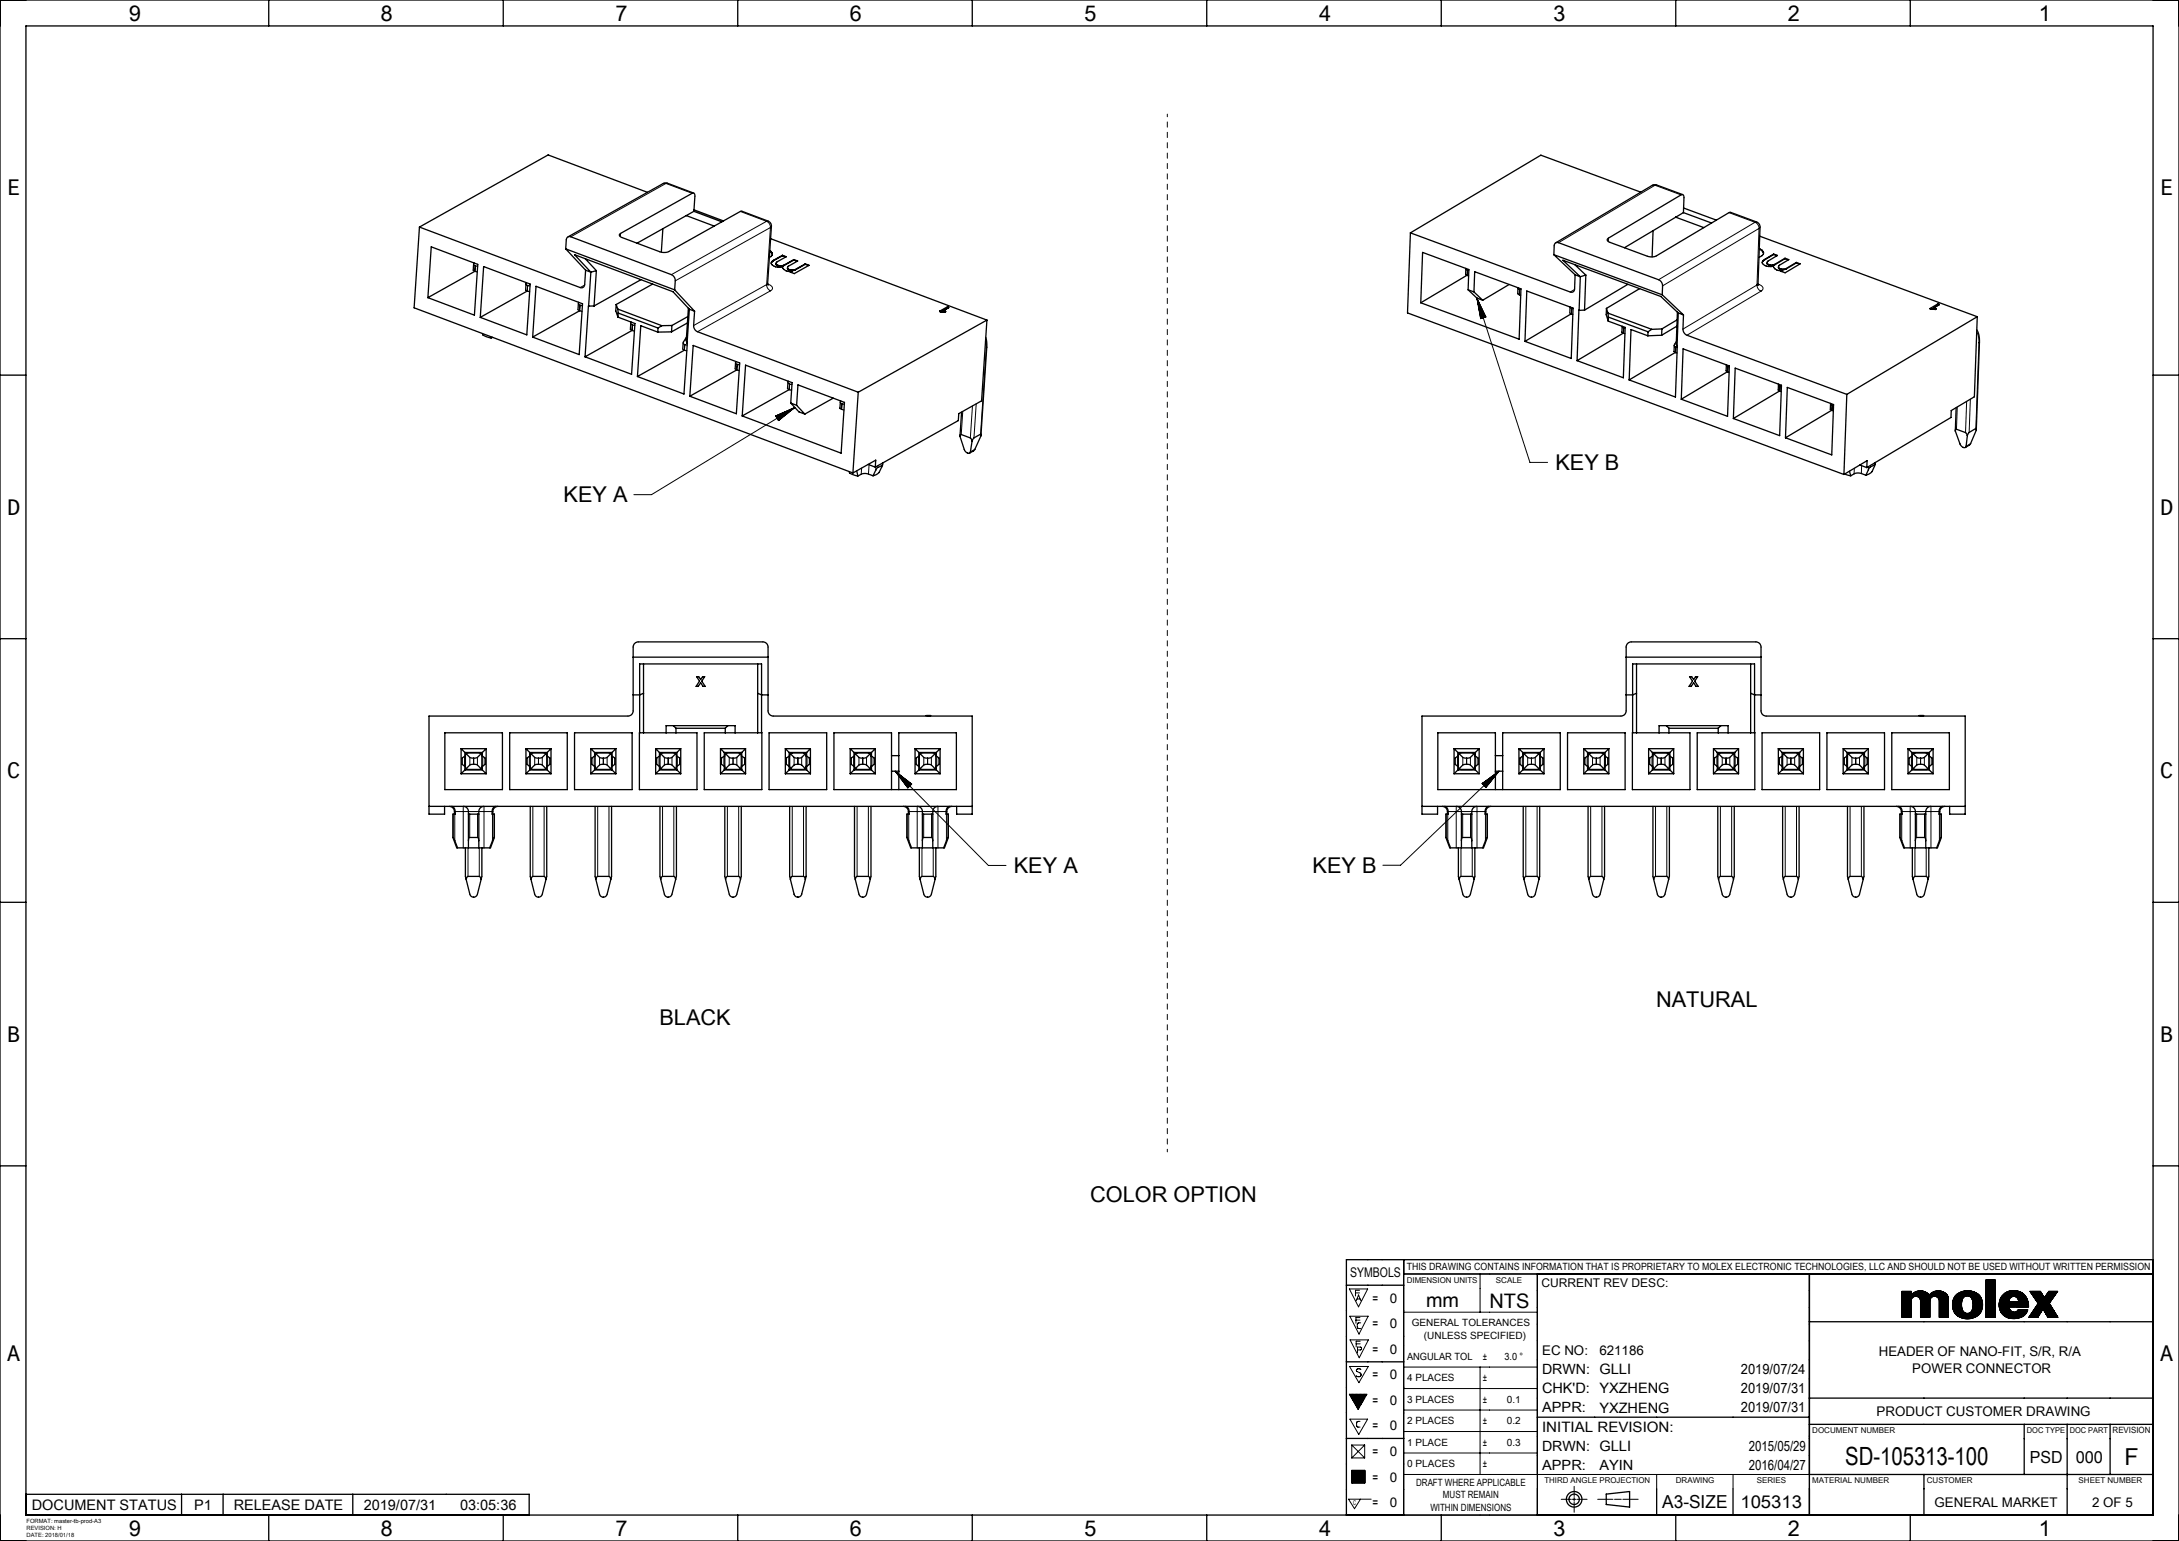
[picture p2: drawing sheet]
<svg xmlns="http://www.w3.org/2000/svg" width="420mm" height="297mm" viewBox="0 0 420 297" stroke-linecap="round" stroke-linejoin="round" font-family="sans-serif">
<defs><g id="words">
<text font-size="4.8" x="355.6" y="282.4">SD-105313-100</text>
<text font-size="4.5" x="409.5" y="282.3">F</text>
<g font-size="4.2">
<text x="24.8" y="4">9</text>
<text x="73.3" y="4">8</text>
<text x="118.5" y="4">7</text>
<text x="163.7" y="4">6</text>
<text x="208.9" y="4">5</text>
<text x="254.1" y="4">4</text>
<text x="299.3" y="4">3</text>
<text x="344.5" y="4">2</text>
<text x="393" y="4">1</text>
<text x="1.4" y="37.7">E</text>
<text x="416.4" y="37.7">E</text>
<text x="299.8" y="90.6">KEY B</text>
<text x="1.4" y="99.2">D</text>
<text x="108.6" y="96.8">KEY A</text>
<text x="416.4" y="99.2">D</text>
<text x="1.4" y="150">C</text>
<text x="416.4" y="150">C</text>
<text x="195.4" y="168.3">KEY A</text>
<text x="253" y="168.3">KEY B</text>
<text x="127.1" y="197.6">BLACK</text>
<text x="319.2" y="194">NATURAL</text>
<text x="1.4" y="200.8">B</text>
<text x="416.4" y="200.8">B</text>
<text x="210.1" y="231.7">COLOR OPTION</text>
<text x="1.4" y="262.4">A</text>
<text x="416.4" y="262.4">A</text>
<text x="24.8" y="296">9</text>
<text x="73.3" y="296">8</text>
<text x="118.5" y="296">7</text>
<text x="163.7" y="296">6</text>
<text x="208.9" y="296">5</text>
<text x="254.1" y="296">4</text>
<text x="299.3" y="296">3</text>
<text x="344.5" y="296">2</text>
<text x="393" y="296">1</text>
</g>
<g font-size="3.9">
<text x="274.9" y="252">mm</text>
<text x="287.1" y="252">NTS</text>
</g>
<text font-size="3.5" x="320.4" y="290.6">A3-SIZE</text>
<text font-size="3.4" x="335.5" y="290.6">105313</text>
<g font-size="3.2">
<text x="391.3" y="281.9">PSD</text>
<text x="400.1" y="281.9">000</text>
</g>
<g font-size="2.8">
<text x="297.2" y="268.6">CHK'D: YXZHENG</text>
<text x="297.2" y="275.9">INITIAL REVISION:</text>
<text x="308.3" y="272.2">YXZHENG</text>
<text x="6.1" y="291">DOCUMENT STATUS</text>
<text x="37.4" y="291">P1</text>
<text x="45" y="291">RELEASE DATE</text>
<text x="70.1" y="291">2019/07/31</text>
<text x="88.7" y="291">03:05:36</text>
</g>
<g font-size="2.7">
<text x="297.2" y="264.9">DRWN: GLLI</text>
<text x="335.6" y="264.9">2019/07/24</text>
<text x="335.6" y="268.5">2019/07/31</text>
<text x="297.2" y="272.2">APPR:</text>
<text x="335.6" y="272.2">2019/07/31</text>
<text x="297.2" y="279.6">DRWN: GLLI</text>
<text x="337.1" y="279.6">2015/05/29</text>
<text x="297.2" y="283.3">APPR:</text>
<text x="308.3" y="283.3">AYIN</text>
<text x="337.1" y="283.3">2016/04/27</text>
</g>
<g font-size="2.6">
<text x="260.3" y="246.2">SYMBOLS</text>
<text x="264.6" y="251.1">=</text>
<text x="267.9" y="251.1">0</text>
<text x="264.6" y="256">=</text>
<text x="267.9" y="256">0</text>
<text x="264.6" y="260.9">=</text>
<text x="267.9" y="260.9">0</text>
<text x="297.2" y="261.2">EC NO:</text>
<text x="308.3" y="261.2">621186</text>
<text x="362.1" y="261.4">HEADER OF NANO-FIT, S/R, R/A</text>
<text x="264.6" y="265.8">=</text>
<text x="267.9" y="265.9">0</text>
<text x="368.6" y="264.7">POWER CONNECTOR</text>
<text x="264.6" y="270.8">=</text>
<text x="264.6" y="275.7">=</text>
<text x="267.9" y="270.8">0</text>
<text x="267.9" y="275.7">0</text>
<text x="361.7" y="272.9">PRODUCT CUSTOMER DRAWING</text>
<text x="264.6" y="280.6">=</text>
<text x="267.9" y="280.6">0</text>
<text x="264.6" y="285.5">=</text>
<text x="267.9" y="285.5">0</text>
<text x="264.6" y="290.5">=</text>
<text x="267.9" y="290.5">0</text>
<text x="372.9" y="290.4">GENERAL MARKET</text>
<text x="403.3" y="290.4">2 OF 5</text>
</g>
<text font-size="2.3" x="297.1" y="248.1">CURRENT REV DESC:</text>
<g font-size="1.9">
<text x="271.2" y="244.9">THIS DRAWING CONTAINS INFORMATION THAT IS PROPRIETARY TO MOLEX ELECTRONIC TECHNOLOGIES, LLC AND SHOULD NOT BE USED WITHOUT WRITTEN PERMISSION</text>
<text x="272.1" y="255.6">GENERAL TOLERANCES</text>
<text x="271.2" y="262.1">ANGULAR TOL</text>
<text x="274.5" y="258">(UNLESS SPECIFIED)</text>
<text x="285.8" y="262.1">±</text>
<text x="290" y="262.1">3.0 °</text>
<text x="271.2" y="266.3">4 PLACES</text>
<text x="285.8" y="266.2">±</text>
<text x="271.2" y="270.4">3 PLACES</text>
<text x="271.2" y="274.5">2 PLACES</text>
<text x="285.8" y="270.4">±</text>
<text x="285.8" y="274.5">±</text>
<text x="290.5" y="270.4">0.1</text>
<text x="290.5" y="274.5">0.2</text>
<text x="271.2" y="278.7">1 PLACE</text>
<text x="285.8" y="278.7">±</text>
<text x="290.5" y="278.7">0.3</text>
<text x="271.3" y="282.8">0 PLACES</text>
<text x="273" y="286.3">DRAFT WHERE APPLICABLE</text>
<text x="285.8" y="282.8">±</text>
<text x="275.7" y="291.2">WITHIN DIMENSIONS</text>
<text x="278.1" y="288.8">MUST REMAIN</text>
</g>
<text font-size="1.7" x="407.2" y="276.2">REVISION</text>
<g font-size="1.5">
<text x="271.1" y="247.2">DIMENSION UNITS</text>
<text x="288.3" y="247.2">SCALE</text>
<text x="349.3" y="276.2">DOCUMENT NUMBER</text>
<text x="390.7" y="276.2">DOC TYPE</text>
<text x="399" y="276.2">DOC PART</text>
<text x="297.7" y="285.9">THIRD ANGLE PROJECTION</text>
<text x="323" y="285.9">DRAWING</text>
<text x="338.6" y="285.9">SERIES</text>
<text x="349.3" y="285.8">MATERIAL NUMBER</text>
<text x="371.4" y="285.9">CUSTOMER</text>
<text x="400.7" y="285.9">SHEET NUMBER</text>
</g>
<text font-size="1.3" x="260.8" y="290.1">C</text>
<g font-size="1.1">
<text x="5.1" y="293.5">FORMAT: master-tb-prod-A3</text>
<text x="5.1" y="294.9">REVISION: H</text>
<text x="5.1" y="296.3">DATE: 2018/01/18</text>
</g>
</g></defs>
<g fill="none" stroke="#000" stroke-width=".19">
<path d="M128.4 35.4h-.6M128.4 35.4l5 1.9M128.4 35.4l-18.4 10.2M128.7 35.3l-.3 .1M225 22v.5M225 23.5v1M225 25.5v1M225 27.5v1M225 29.5v1M225 31.5v1M225 33.5v1M225 35.5v1"/>
<path d="M225 37.5v1M225 39.5v1M319 35.7h-.5M319 35.7l5 1.9M319 35.7l-18.6 11.1M319.3 35.7h-.3M91.6 51.2l-.1 1.1M101.7 55l-.1 1.1M111.8 58.8l-.1 1.1M112.7 54.9l-.9 .5M119.6 45v.6M142.7 40.8l5.1 1.9"/>
<path d="M147.8 42.7l.5 .4 .2 .8M147.8 42.7l-18.4 10.2M147.8 54.8l.1 .7 .6 .5M147.8 54.8l-14.1 7.9M148 54.6l-.2 .2M148 54.7l.1 .1M148 42.6l-.2 .1M148.1 54.8l.3 .1a.59 .59 0 0 1 .5 .5 .59 .59 0 0 1-.4 .6M148.1 54.8h-.1M148.5 43.9l-18.3 10.2M148.5 43.9l-.7 10.9M148.5 56l-14.1 7.9"/>
<path d="M148.7 43.6l-.2 .3M225 41.5v1M225 43.5v1M225 45.5v1M225 47.5v1M225 49.5v1M225 51.5v1M225 53.5v1M225 55.5v1M225 57.5v1M225 59.5v1M282.8 52v1.1"/>
<path d="M284.7 57.4l10.2 31.7h3.4M284.7 57.4l.7 4 1-.3M284.7 57.4l1.7 3.7M284.7 57.8l1.1 3.5M284.8 58.2l1 3.1M284.8 57.8l1.1 3.4M284.9 58.6l.9 2.7M284.9 59l.8 2.3M285 58.2l1 3M285 59.4l.7 1.9M285.1 59.7l.5 1.6M285.2 58.5l.8 2.7"/>
<path d="M285.3 58.9l.8 2.3M285.5 59.2l.6 2M285.7 59.6l.5 1.6M285.8 59.9l.4 1.2M292.9 55.8v1M302.9 59.5v1M303.5 55.8l-.8 .5M310 45.9v.7M333.3 41l5 1.8M338.3 42.8l.6 .6 .2 .6M338.3 42.8l-18.6 11.1M338.6 42.8h-.3"/>
<path d="M338.7 54.9l.2 .8 .5 .4M338.7 54.9l-14.3 8.5M338.9 54.7l-.2 .2M338.9 54.8h.1M339 54.8l.3 .1a.61 .61 0 0 1 .5 .6 .61 .61 0 0 1-.4 .6M339 54.8l-.1 .1M339.1 44l-18.6 11.1M339.1 44l-.4 10.9M339.2 43.8l-.1 .2M339.4 56.1l-14.2 8.5M121.9 62.6l-.1 1.1M132 66.4l-.1 1.1"/>
<path d="M142.1 70.2l-.1 1.1M150 79.9l-.5 .3M150.4 79.8l-.8 .5M150.7 79.6l-1.1 .7M151.1 79.5l-1.5 .9M151.4 80l-1.5 .9M151.4 79.3l-1.7 1.1M151.8 79.2l-2.1 1.2M152 79.5l-2.1 1.3 1.8-1M152.1 79l-2.4 1.5M152.2 74l-.1 1.1M152.3 79.3l-2.4 1.4"/>
<path d="M152.5 78.8l-2.8 1.7M152.6 79l-2.8 1.7M152.8 78.7l-3 1.9M152.9 78.8l-3.1 1.9M153.2 78.5l-27.6 16.8h-3.4M153.2 78.5l-3.7 1.7M153.2 78.5l-3.1 2.6M162.3 77.8l-.1 1.1M185.6 79.3l-.3 4.4M187.4 78.2l-.4 6.2M188.2 77.8l-.5 6.6M190 65.5l.1 1.5"/>
<path d="M190.1 67l-1.1 16.7M190.2 66.9l-.1 .1M225 61.5v1M225 63.5v1M225 65.5v1M225 67.5v1M225 69.5v1M225 71.5v1M225 73.5v1M225 75.5v1M225 77.5v1M225 79.5v1"/>
<path d="M285.2 60.1l.4 1.3M285.2 60.5l.3 .9M285.3 60.9l.2 .5M285.4 61.3v.1M286 60.3l.3 .8M286.2 60.6l.1 .5M286.3 61l.1 .1M313 63.2l-.1 1M323 66.9v1.1M333.1 70.6l-.1 1.1M343.1 74.3v1.1M353.1 78.1v1"/>
<path d="M377.3 78.4l-.2 4.3M379.1 77.4l-.2 6M379.8 76.9l-.2 6.4M381 64l.3 .8 .1 1.3M381.4 66.1l-.6 16.5M381.5 65.9l-.1 .2M149.5 80.2l.6 .9M149.6 80.1l-.1 .1M150.2 81h-.1M150.5 80.7l-.5 .3M150.8 80.5l-.8 .5M151.1 80.2l-1.1 .7"/>
<path d="M166.1 90.2l-.1 1.2M167.5 89.6l-.1 1.8M168.8 90v.6M169.2 89.7v.4M170.1 89.2v.4M187.9 86.6l-.9 .5M225 81.5v1M225 83.5v1M225 85.5v1M225 87.5v1M225 89.5v1M225 91.5v1"/>
<path d="M225 93.5v1M225 95.5v1M225 97.5v1M225 99.5v1M357.4 90.3v1M358.8 89.8v1.5M360.2 89.9l-.1 .6M360.5 89.7v.3M361.4 89.2v.2M379.8 85.5l-.8 .5M225 101.5v1M225 103.5v1"/>
<path d="M225 105.5v1M225 107.5v1M225 109.5v1M225 111.5v1M225 113.5v1M225 115.5v1M225 117.5v1M225 119.5v1M225 121.5v1M225 123.5v1M225 125.5v1M225 127.5v1"/>
<path d="M225 129.5v1M225 131.5v1M225 133.5v1M225 135.5v1M225 137.5v1M225 139.5v1M87.4 156.9v4.5M87.6 156.4h1.7M87.7 156.9v5.1M89.1 146.1v1.2M89.3 156.4h4M89.3 155.4v1"/>
<path d="M89.3 156.4v7M89.5 145.8v1.8M90.5 156.9v4.5M90.6 146v1.4M91.3 146.1v1.2M92 146v1.4M92 156.9v4.5M93.1 145.8v1.8M93.3 156.4h1.7M93.3 155.4v1M93.3 156.4v7M93.5 146.1v1.2"/>
<path d="M94.9 156.9v5.1M95.2 156.9v4.5M101.6 146.1v1.2M102 145.8v1.8M102.7 155.4v13.5M103.1 146v1.4M103.8 146.1v1.2M104.5 146v1.4M104.9 155.4v13.5M105.6 145.8v1.8M106 146.1v1.2M114.1 146.1v1.2"/>
<path d="M114.5 145.8v1.8M115.2 155.4v13.5M115.6 146v1.4M116.3 146.1v1.2M117 146v1.4M117.4 155.4v13.5M118.1 145.8v1.8M118.5 146.1v1.2M126.6 146.1v1.2M127 145.8v1.8M127.7 155.4v13.5M128.1 146v1.4"/>
<path d="M128.8 146.1v1.2M129.5 146v1.4M129.9 155.4v13.5M130.6 145.8v1.8M131 146.1v1.2M139.1 146.1v1.2M139.5 145.8v1.8M140.2 155.4v13.5M140.6 146v1.4M141.3 146.1v1.2M142 146v1.4M142.4 155.4v13.5"/>
<path d="M143.1 145.8v1.8M143.5 146.1v1.2M151.6 146.1v1.2M152 145.8v1.8M152.7 155.4v13.5M153.1 146v1.4M153.8 146.1v1.2M154.5 146v1.4M154.9 155.4v13.5M155.6 145.8v1.8M156 146.1v1.2M164.1 146.1v1.2"/>
<path d="M164.5 145.8v1.8M165.2 155.4v13.5M165.6 146v1.4M166.3 146.1v1.2M167 146v1.4M167.4 155.4v13.5M168.1 145.8v1.8M168.5 146.1v1.2M172.5 148.6l18 18.2h3.4M172.5 148.6l2.5 3.2 .7-.7M172.5 148.6l3.2 2.5M172.8 148.9l2.5 2.6"/>
<path d="M172.8 148.9l2.6 2.5M173 149.3l2.3 2.3M173.2 149.1l2.2 2.3M173.2 149.6l2 2M173.5 149.4l2 2M173.5 149.9l1.7 1.7M173.7 150.2l1.5 1.5M173.8 149.6l1.7 1.7M174 150.5l1.1 1.2M174.1 149.8l1.4 1.5M174.2 150.8l.9 .9M174.4 150.1l1.2 1.2"/>
<path d="M174.4 151.1l.7 .7M174.7 151.4l.3 .4M174.7 150.3l.9 .9M174.9 156.9v4.5M174.9 151.7l.1 .1M175 150.5l.6 .7M175.1 156.4h1.7M175.2 156.9v5.1M175.3 150.8l.4 .4M175.6 151l.1 .1M176.6 146.1v1.2M176.8 156.4h4"/>
<path d="M176.8 155.4v1M176.8 156.4v7M177 145.8v1.8M178 156.9v4.5M178.1 146v1.4M178.8 146.1v1.2M179.5 146v1.4M179.5 156.9v4.5M180.6 145.8v1.8M180.8 155.4v1M180.8 156.4h1.7M180.8 156.4v7"/>
<path d="M181 146.1v1.2M182.4 156.9v5.1M182.7 156.9v4.5M225 141.5v1M225 143.5v1M225 145.5v1M225 147.5v1M225 149.5v1M225 151.5v1M225 153.5v1M225 155.5v1M225 157.5v1"/>
<path d="M225 159.5v1M278.8 156.9v4.5M279 156.4h1.7M279.1 156.9v5.1M280.5 146.1v1.2M280.7 156.4h4M280.7 155.4v1M280.7 156.4v7M280.9 145.8v1.8M281.9 156.9v4.5M282 146v1.4M282.7 146.1v1.2"/>
<path d="M283.4 146v1.4M283.4 156.9v4.5M284.5 145.8v1.8M284.7 156.4h1.7M284.7 155.4v1M284.7 156.4v7M284.9 146.1v1.2M285.8 150.9l-.1 .1M286.1 150.7l-.4 .4M286.3 156.9v5.1M286.4 150.5l-.6 .6M286.6 156.9v4.5"/>
<path d="M286.7 150.2l-.9 .9M286.7 151.4l-.3 .4 .1-.1M287 151.1l-.7 .6M287.1 150l-1.3 1.2M287.2 150.8l-.9 .9M287.4 149.8l-1.5 1.4M287.7 149.6l-1.8 1.7M287.7 150.2l-1.4 1.4 1.2-1.1M288 149.8l-1.8 1.7M288 149.3l-2.1 2M288.2 149.5l-2.1 2M288.3 149.1l-2.3 2.2"/>
<path d="M288.4 149.2l-2.3 2.3M288.6 148.9l-2.6 2.5M288.7 148.9l-2.6 2.5M288.9 148.6l-18.9 18.2h-3.4M288.9 148.6l-3.2 2.4M288.9 148.6l-2.5 3.2-.7-.8M293 146.1v1.2M293.4 145.8v1.8M294.1 155.4v13.5M294.5 146v1.4M295.2 146.1v1.2M295.9 146v1.4"/>
<path d="M296.3 155.4v13.5M297 145.8v1.8M297.4 146.1v1.2M305.5 146.1v1.2M305.9 145.8v1.8M306.6 155.4v13.5M307 146v1.4M307.7 146.1v1.2M308.4 146v1.4M308.8 155.4v13.5M309.5 145.8v1.8M309.9 146.1v1.2"/>
<path d="M318 146.1v1.2M318.4 145.8v1.8M319.1 155.4v13.5M319.5 146v1.4M320.2 146.1v1.2M320.9 146v1.4M321.3 155.4v13.5M322 145.8v1.8M322.4 146.1v1.2M330.5 146.1v1.2M330.9 145.8v1.8M331.6 155.4v13.5"/>
<path d="M332 146v1.4M332.7 146.1v1.2M333.4 146v1.4M333.8 155.4v13.5M334.5 145.8v1.8M334.9 146.1v1.2M343 146.1v1.2M343.4 145.8v1.8M344.1 155.4v13.5M344.5 146v1.4M345.2 146.1v1.2M345.9 146v1.4"/>
<path d="M346.3 155.4v13.5M347 145.8v1.8M347.4 146.1v1.2M355.5 146.1v1.2M355.9 145.8v1.8M356.6 155.4v13.5M357 146v1.4M357.7 146.1v1.2M358.4 146v1.4M358.8 155.4v13.5M359.5 145.8v1.8M359.9 146.1v1.2"/>
<path d="M366.3 156.9v4.5M366.5 156.4h1.7M366.6 156.9v5.1M368 146.1v1.2M368.2 156.4h4M368.2 155.4v1M368.2 156.4v7M368.4 145.8v1.8M369.4 156.9v4.5M369.5 146v1.4M370.2 146.1v1.2M370.9 146v1.4"/>
<path d="M370.9 156.9v4.5M372 145.8v1.8M372.2 156.4h1.7M372.2 155.4v1M372.2 156.4v7M372.4 146.1v1.2M373.8 156.9v5.1M374.1 156.9v4.5M90.2 163.4v5.5M92.4 163.4v5.5M177.7 163.4v5.5M179.9 163.4v5.5"/>
<path d="M225 161.5v1M225 163.5v1M225 165.5v1M225 167.5v1M225 169.5v1M225 171.5v1M225 173.5v1M225 175.5v1M225 177.5v1M225 179.5v1M281.6 163.4v5.5M283.8 163.4v5.5"/>
<path d="M369.1 163.4v5.5M371.3 163.4v5.5M225 181.5v1M225 183.5v1M225 185.5v1M225 187.5v1M225 189.5v1M225 191.5v1M225 193.5v1M225 195.5v1M225 197.5v1M225 199.5v1"/>
<path d="M225 201.5v1M225 203.5v1M225 205.5v1M225 207.5v1M225 209.5v1M225 211.5v1M225 213.5v1M225 215.5v1M225 217.5v1M225 219.5v1M225 221.5v.5M260.1 248.4h3.5l-1.7 3.5z"/>
<path d="M260.2 253.7h3.5l-1.8 3.4zM260.2 258.2h3.6l-1.8 3.5zM261.3 249.2h.7M261.4 254.4h.7M261.4 259h.8M261.4 250.7l.5-1.1 .4 1.1M261.6 250.4h.6M262 248.7h-.7v1.1M262.1 253.9h-.7v1.1M262.2 258.5h-.8v1.1M262.3 255h-.5l-.2 .3 .1 .6 .6 .2M270.6 245.5h25.7v46.5h-25.7z"/>
<path d="M270.6 252.9h25.7M285.3 245.5v7.4M366.6 248.9h1.8M366.6 248.9v5M366.6 248.9h.1M366.7 248.9l-.1 .1M366.8 248.9l-.2 .2M366.9 248.9l-.3 .3M367 248.9l-.4 .4M367.1 248.9l-.5 .5M367.2 248.9l-.6 .6M367.3 248.9l-.7 .7"/>
<path d="M367.4 248.9l-.8 .8M367.5 248.9l-.9 .9M367.6 248.9l-1 1M367.7 248.9l-1.1 1.1M367.8 248.9l-1.2 1.2M367.9 248.9l-1.3 1.3M368 248.9l-1.4 1.4M368.1 248.9l-1.5 1.5M368.2 248.9l-1.6 1.6M368.3 248.9l-1.7 1.7M368.4 253.7l-.2 .2M368.4 253.6l-.3 .3"/>
<path d="M368.4 253.5l-.4 .4M368.4 253.4l-.5 .5M368.4 253.3l-.6 .6M368.4 253.2l-.7 .7M368.4 253.2l-.8 .7M368.4 253.1l-.8 .8M368.4 253l-.9 .9M368.4 252.9l-1 1M368.4 252.8l-1.1 1.1M368.4 252.7l-1.2 1.2M368.4 252.6l-1.3 1.3M368.4 252.5l-1.4 1.4"/>
<path d="M368.4 252.4l-1.5 1.5M368.4 252.3l-1.6 1.6M368.4 252.2l-1.7 1.7M368.4 252.1l-1.8 1.8M368.4 252l-1.8 1.8M368.4 251.9l-1.8 1.8M368.4 251.8l-1.8 1.8M368.4 251.7l-1.8 1.8M368.4 251.6l-1.8 1.8M368.4 251.5l-1.8 1.8M368.4 251.4l-1.8 1.8M368.4 251.3l-1.8 1.9"/>
<path d="M368.4 251.2l-1.8 1.8M368.4 251.1l-1.8 1.8M368.4 251l-1.8 1.8M368.4 250.9l-1.8 1.8M368.4 250.8l-1.8 1.9M368.4 250.8l-1.8 1.8M368.4 250.7v3.2h-1.8M368.4 250.7a.89 .89 0 0 1 .9-.9 .89 .89 0 0 1 .9 .9M368.4 250.7l-1.8 1.8M368.4 249.6l-1.8 1.8M368.4 249.5l-1.8 1.8M368.4 249.4l-1.8 1.8"/>
<path d="M368.4 249.3l-1.8 1.9M368.4 249.3l-1.8 1.8M368.4 249.2l-1.8 1.8M368.4 249.1l-1.8 1.8M368.4 249l-1.8 1.8M368.4 248.9l-1.8 1.8M368.4 248.9v.7M368.4 250.6l-1.8 1.8M368.4 250.5l-1.8 1.8M368.5 250.4l-1.9 1.9M368.8 249.2l-2.2 2.2M369 249.1l-2.4 2.4"/>
<path d="M369.1 249l-2.5 2.5M369.2 249l-2.6 2.6M369.4 248.9l-2.8 2.8M369.5 248.9l-2.9 2.9M369.6 248.8l-3 3M369.7 248.8l-3.1 3.1M369.7 248.8l-3.1 3.2M369.8 248.8l-3.2 3.2M369.9 248.8l-3.3 3.3M369.9 250.1l1.2-1.1-1.2 1.1M370 248.8l-3.4 3.4M370.1 250.3l1.2-1.2-1.2 1.2"/>
<path d="M370.1 248.8l-1.2 1.1M370.1 248.8l-1.1 1.1M370.2 250.7v3.2M370.2 251.1l1.6-1.6-1.6 1.7M370.2 250.9l1.5-1.5-1.5 1.7M370.2 250.8l1.5-1.4-1.5 1.5M370.2 248.8l-1.1 1.1M370.2 248.8l-1 1M370.3 248.8l-1.1 1M370.3 248.8l-1 1M370.5 248.8l-1.1 1M370.5 248.8l-1 1.1"/>
<path d="M370.6 248.8l-1.1 1.1M370.6 248.8l-1 1.1M370.7 248.8l-1.1 1.1M370.7 248.9l-1.1 1M370.8 248.9l-1.1 1M370.8 248.9l-1.1 1.1M370.9 248.9l-1.1 1.1M371 248.9l-1.1 1.2M371.1 249l-1.1 1.1M371.1 249l-1.1 1.2M371.2 249.1l-1.2 1.1M371.3 249.1l-1.2 1.3"/>
<path d="M371.4 249.1l-1.3 1.4M371.5 249.2l-1.3 1.4M371.5 249.3l-1.3 1.3M371.6 249.3l-1.4 1.4M371.6 249.3l-1.4 1.5M371.9 249.6l-1.7 1.6M371.9 249.6a2.3 2.3 0 0 0-3.5 0M372 253.9h.1M372 253.8l-.1 .1M372 253.7l-.2 .2M372 253.6l-.3 .3M372 253.5l-.4 .4"/>
<path d="M372 253.4l-.5 .5M372 253.3l-.6 .6M372 253.1l-.8 .8M372 253l-.9 .9M372 252.9l-1 1M372 252.8l-1.1 1.1M372 252.7l-1.2 1.2M372 252.6l-1.3 1.3M372 252.5l-1.4 1.4M372 252.4l-1.5 1.5M372 252.3l-1.6 1.6M372 252.2l-1.7 1.7"/>
<path d="M372 252.1l-1.8 1.8M372 252l-1.8 1.8M372 251.9l-1.8 1.9M372 251.9l-1.8 1.8M372 251.8l-1.8 1.8M372 251.6l-1.8 1.9M372 251.6l-1.8 1.8M372 251.5l-1.8 1.8M372 251.4l-1.8 1.8M372 251.3l-1.8 1.9M372 251.3l-1.8 1.8M372 251.2l-1.8 1.8"/>
<path d="M372 251.1l-1.8 1.8M372 251l-1.8 1.9M372 251l-1.8 1.8M372 250.9l-1.8 1.8M372 250.8l-1.8 1.8M372 250.7l-1.8 1.9M372 250.6l-1.8 1.8M372 250.5l-1.8 1.9M372 250.5l-1.8 1.8M372.1 250.4l-1.9 1.9M372.2 250.2l-2 2M372.3 249.2l-2.1 2.1"/>
<path d="M372.4 249.1l-2.2 2.3M372.6 249l-2.4 2.4M372.8 248.9l-2.6 2.6M372.9 248.9l-2.7 2.7M373 248.9l-2.8 2.8M373 248.8l-2.8 2.9M373.1 248.8l-2.9 3M373.2 248.8l-3 3M373.3 248.8l-3.1 3.1M373.3 248.8l-3.1 3.2M373.5 248.8l-3.3 3.3M373.6 248.8l-1.2 1.2"/>
<path d="M373.7 248.8l-1.2 1.1M373.7 248.8l-1.1 1.1M373.8 248.8l-1.1 1.1M373.8 248.8l-1 1M373.9 248.8l-1.1 1M374 248.8l-1 1M374.1 248.8l-1 1.1M374.2 248.9l-1 1M374.3 248.9l-1.1 1M374.4 248.9l-1.1 1.1M374.4 248.9l-1 1.1M374.5 249l-1 1"/>
<path d="M374.6 249l-1.1 1.1M374.7 249l-1.1 1.1M374.7 249.1l-1.1 1.1M374.8 249.1l-1.1 1.2M374.8 249.1l-1.1 1.3M375 249.2l-1.3 1.3M375 249.3l-1.2 1.2M375 249.3l-1.2 1.3M375.1 249.3l-1.3 1.3M375.1 249.4l-1.3 1.3M375.2 249.4l.3 .8v3.7h-1.7v-3.2a.89 .89 0 0 0-.9-.9 .89 .89 0 0 0-.9 .9v3.2h-1.8M375.2 249.4a2.3 2.3 0 0 0-3.3 .2"/>
<path d="M375.2 249.4l-1.4 1.4M375.2 249.4l-1.4 1.5M375.3 249.5l-1.5 1.5M375.3 249.6l-1.5 1.5M375.3 249.6l-1.5 1.6M375.4 249.6l-1.6 1.6M375.4 249.7l-1.6 1.6M375.4 249.7l-1.6 1.7M375.4 249.8l-1.6 1.7M375.5 249.8l-1.7 1.7M375.5 249.9l-1.7 1.7M375.5 250l-1.7 1.7"/>
<path d="M375.5 250l-1.7 1.8M375.5 250.1l-1.7 1.8M375.5 250.2l-1.7 1.7M375.5 252.5l-1.3 1.4M375.5 252.5l-1.4 1.4M375.5 252.4l-1.4 1.5M375.5 252.4l-1.5 1.5M375.5 252.3l-1.6 1.6M375.5 252.2l-1.6 1.7M375.5 252.2l-1.7 1.7M375.5 252.1l-1.7 1.8M375.5 252l-1.7 1.7"/>
<path d="M375.5 251.9l-1.7 1.8M375.5 251.9l-1.7 1.7M375.5 251.8l-1.7 1.8M375.5 251.8l-1.7 1.7M375.5 251.7l-1.7 1.7M375.5 251.6l-1.7 1.8M375.5 251.5l-1.7 1.8M375.5 251.5l-1.7 1.7M375.5 251.4l-1.7 1.7M375.5 251.3l-1.7 1.8M375.5 251.3l-1.7 1.7M375.5 251.2l-1.7 1.8"/>
<path d="M375.5 251.1l-1.7 1.8M375.5 251l-1.7 1.8M375.5 251l-1.7 1.7M375.5 250.9l-1.7 1.8M375.5 250.9l-1.7 1.7M375.5 250.8l-1.7 1.7M375.5 250.7l-1.7 1.8M375.5 250.7l-1.7 1.7M375.5 250.6l-1.7 1.8M375.5 250.5l-1.7 1.7M375.5 250.4l-1.7 1.8M375.5 250.4l-1.7 1.7"/>
<path d="M375.5 250.3l-1.7 1.8M375.5 250.3l-1.7 1.7M375.5 253.9h.1M375.5 253.8l-.1 .1M375.5 253.7l-.1 .2M375.5 253.7l-.2 .2M375.5 253.6l-.3 .3M375.5 253.5l-.4 .4M375.5 253.4l-.4 .5M375.5 253.4l-.5 .5M375.5 253.3l-.5 .6M375.5 253.3l-.6 .6"/>
<path d="M375.5 253.2l-.7 .7M375.5 253.1l-.7 .8M375.5 253l-.8 .9M375.5 253l-.9 .9M375.5 252.9l-1 1M375.5 252.8l-1 1.1M375.5 252.8l-1.1 1.1M375.5 252.7l-1.1 1.2M375.5 252.7l-1.2 1.2M376.7 252.9a3.3 3.3 0 0 0 4.4 .7M377.4 249.3l-.7 .7M377.5 249.2l-.8 .9"/>
<path d="M377.7 249.1l-1.1 1.1M377.7 253.8l1-.8-.9 .9M377.8 249.1l-1.2 1.2M377.9 249l-1.4 1.4M378 253.9l.9-.8-.9 .9M378 249l-1.5 1.5M378.1 249l-1.6 1.6M378.1 251.5l-1.4 1.4M378.1 251.4l-1.5 1.4M378.1 251.6l-1.4 1.4 1.4-1.4M378.1 251.3l-1.5 1.5 1.5-1.4M378.1 251.2l-1.5 1.5"/>
<path d="M378.1 251.7l-1.3 1.3M378.1 251.8l-1.3 1.3M378.1 251.1l-1.5 1.5M378.1 251.8l-1.3 1.3 1.3-1.2M378.1 251.9l-1.2 1.3M378.1 251l-1.6 1.6M378.1 252l-1.2 1.2M378.1 250.9l-1.6 1.6M378.1 252.1l-1.2 1.2M378.2 250.8l-1.7 1.7M378.2 252.1l-1.2 1.2M378.2 252.2l-1.2 1.1"/>
<path d="M378.2 250.7l-1.7 1.7M378.2 252.2l-1.2 1.2M378.2 250.6l-1.7 1.8M378.2 252.3l-1.1 1.1 1.1-1.1M378.2 252.4l-1.1 1.1M378.3 250.5l-1.9 1.8 1.8-1.7M378.3 252.4l-1.1 1.1M378.3 248.9l-1.9 1.9M378.3 252.5l-1.1 1M378.3 252.5a.98 .98 0 0 0 .9 .6 .98 .98 0 0 0 .9-.6M378.3 252.5l-1.1 1.1M378.3 252.6l-1 1 1-1"/>
<path d="M378.3 250.3l-1.9 1.9M378.3 252.6l-.9 1M378.4 252.7l-1 1M378.4 252.8l-.9 .9M378.4 248.9l-2 2M378.5 252.8l-1 .9M378.5 248.8l-2.1 2.2M378.5 252.8l-.9 1M378.5 252.9l-.8 .9 .9-.9M378.6 248.8l-2.2 2.2M378.6 248.8l-2.3 2.3M378.7 253l-.9 .9"/>
<path d="M378.7 248.8l-2.4 2.4M378.7 253l-.8 .9M378.8 253l-.9 .9M378.9 248.8l-2.6 2.5M378.9 248.8l-2.6 2.6M379 253.1l-1 .9M379 248.8l-2.7 2.6M379 253.1l-.9 .9M379.1 248.8l-2.8 2.7M379.1 253.1l-.9 .9M379.1 248.8l-2.8 2.8M379.2 253.1l-.9 .9"/>
<path d="M379.2 248.8l-2.9 2.8M379.2 253.1l-.9 1M379.2 248.8l-2.9 2.9M379.3 253.1l-.9 1M379.4 248.8l-3.1 3M379.4 253.1l-1 1M379.5 248.8l-3.1 3.1M379.5 253.1l-1 1M379.6 248.8l-3.2 3.2M379.6 253l-1 1.1M379.7 248.8l-3.3 3.3M379.8 252.9l-1.2 1.2"/>
<path d="M379.8 248.8l-1.1 1.1M379.8 250l1-.9-.9 .9M379.9 248.8l-1 1M379.9 248.8l-.9 1M380 248.8l-.9 1M380 248.9l-.9 .9M380.1 248.9l-.9 .9M380.1 250.4l.2 .8-.2 1.3M380.1 250.4a1.02 1.02 0 0 0-1.1-.6 1.02 1.02 0 0 0-.8 1l-.1 .9 .2 .8M380.1 248.9l-.8 .9M380.2 252.1l1.8-1.6-1.8 1.7M380.2 248.9l-.9 .9"/>
<path d="M380.3 250.9l1.3-1.2-1.3 1.3M380.3 248.9l-.9 .9M380.3 251.1l1.4-1.3-1.4 1.4M380.3 251.6l1.5-1.5-1.5 1.6M380.3 248.9l-.8 .9M380.4 248.9l-.9 .9M380.4 249l-.8 .8M380.5 249l-.9 .8M380.5 249l-.9 .9M380.6 249l-.9 .9M380.6 249l-.8 1 .9-.9M380.7 249.1l-.9 .9"/>
<path d="M380.8 249.1l-.9 1M380.9 249.2l-.9 .9M381 249.2l-1 1M381.1 249.3l-1 1M381.1 249.3l-1 1.1 1-1.1M381.1 249.3a3.3 3.3 0 0 0-4.4 .7 3.1 3.1 0 0 0 0 2.9M381.1 249.3l.7 .7M381.2 249.3l-1.1 1.1M381.2 249.4l-1.1 1.1M381.3 249.4l-1.1 1.1M381.3 249.4l-1.1 1.2M381.3 249.5l-1.1 1.1"/>
<path d="M381.4 249.5l-1.2 1.2M381.4 249.6l-1.2 1.2M381.5 249.6l-1.3 1.3M381.5 253.3l-.1 .1M381.6 249.7l-1.3 1.3M381.6 249.7l-1.3 1.4M381.7 249.8l-1.4 1.5M381.7 253l-.6 .6M381.7 249.9l-1.4 1.4M381.8 250l-1.5 1.4M381.8 250l-1.5 1.5M381.8 250a2.85 2.85 0 0 1-.7 3.6"/>
<path d="M381.8 252.9l-.8 .8M381.9 250.2l-1.6 1.6M381.9 252.8l-1 1M381.9 250.2l-1.6 1.7M381.9 252.7l-1.2 1.1M381.9 250.3l-1.6 1.6M381.9 250.3l-1.6 1.7M381.9 250.4l-1.7 1.7M382 252.5l-1.5 1.4M382 250.5l-1.8 1.9M382 252.4l-1.6 1.6M382 250.6l-1.9 1.9"/>
<path d="M382 250.6l-1.9 2M382 252.3l-1.7 1.7M382 250.7l-2 2.1M382.1 252.2l-1.8 1.8M382.1 250.7l-3.4 3.4M382.1 250.8l-3.4 3.3M382.1 252.1l-1.9 2M382.1 250.8l-3.3 3.4M382.1 250.9l-3.3 3.3M382.1 252.1l-2 2M382.1 250.9l-3.2 3.3M382.1 252l-2.1 2.1"/>
<path d="M382.1 251l-3.1 3.2M382.1 251.1l-3.1 3.1M382.1 251.9l-2.2 2.2M382.1 251.1l-3 3.1M382.1 251.8l-2.3 2.3M382.1 251.2l-3 3M382.1 251.7l-2.4 2.5M382.1 251.2l-2.9 3M382.1 251.7l-2.5 2.5M382.1 251.3l-2.8 2.9M382.2 251.6l-2.6 2.6M382.2 251.4l-2.9 2.8"/>
<path d="M382.2 251.5l-2.7 2.7M382.2 251.5l-2.8 2.7M382.8 246.7v7.2h1.8v-7.2M382.8 246.7h1.8M382.8 246.7h.1M382.9 246.7l-.1 .2M383 246.7l-.2 .2M383 246.7l-.2 .3M383.1 246.7l-.3 .3M383.2 246.7l-.4 .4M383.2 246.7l-.4 .5M383.3 246.7l-.5 .5"/>
<path d="M383.3 246.7l-.5 .6M383.5 246.7l-.7 .7M383.5 246.7l-.7 .8M383.6 246.7l-.8 .8M383.6 246.7l-.8 .9M383.7 246.7l-.9 .9M383.8 246.7l-1 1M383.8 246.7l-1 1.1M383.9 246.7l-1.1 1.2M384 246.7l-1.2 1.2M384.1 246.7l-1.3 1.3M384.2 246.7l-1.4 1.4"/>
<path d="M384.2 246.7l-1.4 1.5M384.3 246.7l-1.5 1.5M384.4 246.7l-1.6 1.6M384.5 246.7l-1.7 1.7M384.5 246.7l-1.7 1.8M384.6 253.8l-.1 .1M384.6 253.7l-.2 .2M384.6 253.6l-.2 .3M384.6 253.6l-.3 .3M384.6 253.5l-.4 .4M384.6 253.3l-.5 .6M384.6 253.3l-.6 .6"/>
<path d="M384.6 253.2l-.7 .7M384.6 253.1l-.8 .8M384.6 253l-.9 .9M384.6 252.9l-1 1M384.6 252.8l-1.1 1.1M384.6 252.7l-1.2 1.2M384.6 252.6l-1.3 1.3M384.6 252.5l-1.4 1.4M384.6 252.4l-1.5 1.5M384.6 252.3l-1.6 1.6M384.6 252.2l-1.7 1.7M384.6 252.1l-1.8 1.8"/>
<path d="M384.6 252l-1.8 1.9M384.6 252l-1.8 1.8M384.6 251.9l-1.8 1.8M384.6 251.8l-1.8 1.8M384.6 251.7l-1.8 1.9M384.6 251.7l-1.8 1.8M384.6 251.6l-1.8 1.8M384.6 251.5l-1.8 1.8M384.6 251.4l-1.8 1.9M384.6 251.3l-1.8 1.8M384.6 251.2l-1.8 1.8M384.6 251.1l-1.8 1.9"/>
<path d="M384.6 251.1l-1.8 1.8M384.6 251l-1.8 1.8M384.6 250.9l-1.8 1.9M384.6 250.8l-1.8 1.9M384.6 250.8l-1.8 1.8M384.6 250.7l-1.8 1.8M384.6 250.6l-1.8 1.8M384.6 250.5l-1.8 1.9M384.6 250.4l-1.8 1.9M384.6 250.4l-1.8 1.8M384.6 250.3l-1.8 1.8M384.6 250.2l-1.8 1.9"/>
<path d="M384.6 250.2l-1.8 1.8M384.6 250.1l-1.8 1.8M384.6 250l-1.8 1.8M384.6 249.9l-1.8 1.9M384.6 249.8l-1.8 1.8M384.6 249.7l-1.8 1.8M384.6 249.6l-1.8 1.9M384.6 249.6l-1.8 1.8M384.6 249.5l-1.8 1.8M384.6 249.4l-1.8 1.9M384.6 249.3l-1.8 1.9M384.6 249.3l-1.8 1.8"/>
<path d="M384.6 249.2l-1.8 1.8M384.6 249.1l-1.8 1.8M384.6 249l-1.8 1.9M384.6 248.9l-1.8 1.9M384.6 248.9l-1.8 1.8M384.6 248.8l-1.8 1.8M384.6 248.7l-1.8 1.9M384.6 248.7l-1.8 1.8M384.6 248.6l-1.8 1.8M384.6 248.4l-1.8 1.9M384.6 248.4l-1.8 1.8M384.6 248.3l-1.8 1.8"/>
<path d="M384.6 248.2l-1.8 1.8M384.6 248.1l-1.8 1.9M384.6 248.1l-1.8 1.8M384.6 248l-1.8 1.8M384.6 247.9l-1.8 1.8M384.6 247.8l-1.8 1.9M384.6 247.8l-1.8 1.8M384.6 247.7l-1.8 1.8M384.6 247.6l-1.8 1.8M384.6 247.5l-1.8 1.9M384.6 247.4l-1.8 1.9M384.6 247.4l-1.8 1.8"/>
<path d="M384.6 247.3l-1.8 1.8M384.6 247.2l-1.8 1.9M384.6 247.2l-1.8 1.8M384.6 247.1l-1.8 1.8M384.6 246.9l-1.8 1.9M384.6 246.9l-1.8 1.8M384.6 246.8l-1.8 1.8M384.6 246.7l-1.8 1.8M385.3 251.8l.4 1.1M385.3 251.2v.6M386.4 249.2l-.6 .6M386.6 249.1l-.9 .9"/>
<path d="M386.7 249l-1.1 1.1M386.9 249l-1.3 1.3M387 248.9l-1.5 1.5M387.1 248.9l-1.6 1.6M387.2 248.8l-1.7 1.8M387.3 250.8l-1.8 1.7M387.3 250.7l-1.8 1.8M387.3 250.8l-1.8 1.8M387.3 251.9l-1.4 1.4M387.3 252l-1.3 1.3M387.3 250.6l-1.8 1.8M387.3 252.1l-1.3 1.2"/>
<path d="M387.3 250.5l-1.8 1.9M387.3 252.1l-1.2 1.3M387.3 248.8l-1.9 1.9M387.3 250.9l-1.8 1.7M387.3 250.4l-1.9 1.9M387.3 252.2l-1.2 1.2M387.3 252.3l-1.2 1.2M387.4 252.3l-1.2 1.2M387.4 250.3l-2 2M387.4 252.4l-1.2 1.1M387.4 250.9l-1.8 1.8M387.4 248.8l-2 2"/>
<path d="M387.4 252.4l-1.1 1.2M387.5 248.8l-2.1 2.1M387.5 252.5l-1.1 1.2M387.5 250.9l-1.9 1.9M387.5 252.6l-1.1 1.1M387.5 248.8l-2.1 2.2M387.6 252.6l-1.1 1.1M387.6 250.1a.9 .9 0 0 1 1-.1 .9 .9 0 0 1 .4 .9h-1.7l.1-.6zM387.6 252.7l-1.1 1M387.6 248.8l-2.2 2.2M387.6 250.9l-2 1.9M387.6 252.7l-1 1.1"/>
<path d="M387.7 250.9l-2 2M387.7 252.7l-1.1 1.1M387.7 250.9l-2 2 2.1-2M387.8 252.8l-1 1.1M387.8 248.7l-2.5 2.5M387.9 250.9l-2.2 2.1M387.9 252.8l-1.1 1.1M387.9 248.7l-2.6 2.6M387.9 250.9l-2.1 2.1M387.9 248.7l-2.6 2.7M388 252.9l-1.1 1M388 250.9l-2.2 2.2 2.2-2.2"/>
<path d="M388 248.7l-2.7 2.7M388.1 252.9l-1.2 1M388.1 248.7l-2.8 2.8M388.1 252.9l-1.1 1.1M388.2 250.9l-2.3 2.3M388.2 252.9l-1.1 1.1M388.2 248.7l-2.9 2.9M388.2 251.9l2.2-2.1-2.1 2.1M388.3 252.9l-1.2 1.1M388.3 250.9l-2.4 2.3M388.3 248.7l-3 3M388.3 250.9l-1 1"/>
<path d="M388.3 252.9l-1.1 1.1M388.4 248.7l-3.1 3.1M388.4 250.9l-1 1M388.4 249.9l1-.9-1 .9M388.4 252.9l-1.2 1.2M388.5 250.9l-1.1 1M388.5 248.7l-3.2 3.2M388.5 252.9l-1.2 1.2M388.5 250.9l-1 1M388.5 248.8l-3.2 3.1M388.6 248.8l-3.2 3.2M388.6 250.9l-1.1 1"/>
<path d="M388.7 250.9l-1 1M388.7 248.8l-3.3 3.3M388.7 252.7l-1.4 1.4M388.8 250.9l-1.1 1M388.8 248.8l-3.4 3.4M388.8 250.9l-1 1M388.9 248.8l-1.2 1.2M388.9 250.9l-1.1 1M388.9 248.8l-1.1 1.1M388.9 250.9l-1 1M389 248.8l-1.1 1.1M389 251.9l1.7-1.6-1.7 1.6"/>
<path d="M389 250.9l-1 1M389 248.9l-1 1M389 250.5l1.1-1-1.1 1.1M389 252.4l-.1 .2M389.1 250.8l1.2-1.2-2.3 2.3M389.1 252.4l-1.7 1.7M389.1 248.9l-1 1M389.1 252.4l-1.6 1.7M389.2 248.9l-1 1M389.2 248.9l-.9 1M389.2 252.4l-1.7 1.7M389.3 252.4l-1.7 1.7"/>
<path d="M389.3 248.9l-.9 1M389.4 252.4l-1.7 1.7M389.5 249l-1 .9M389.5 249l-.9 1M389.5 252.4l-1.7 1.7M389.5 249.1l-.8 .9M389.6 252.4l-1.7 1.7M389.7 249.1l-1 1M389.7 252.4l-1.7 1.7M389.7 249.1l-.9 1 .9-.9M389.8 249.2l-1 1M389.8 252.4l-1.7 1.7"/>
<path d="M389.8 249.2l-.9 1M389.9 252.4l-1.7 1.7M389.9 249.3l-1 .9M389.9 249.3l-1 1M390 249.3l-1 1.1M390 252.4l-1.8 1.7M390 249.4l-1 1M390 252.4l-1.7 1.7M390.1 249.4l-1.1 1.1M390.1 252.4l-1.7 1.7M390.2 249.5l-1.2 1.1M390.2 252.4l-1.7 1.7"/>
<path d="M390.2 249.5l-1.1 1.2M390.2 249.6l-1.1 1.1M390.3 252.4l-1.7 1.7M390.3 249.7l-2.2 2.2M390.3 252.4l-1.6 1.7M390.4 249.8l-2.1 2.1M390.4 249.8l-2 2.1M390.5 249.9l-2.1 2M390.5 252.4l-1.8 1.7M390.5 249.9l-2 2M390.5 252.4l-1.6 1.7M390.5 250l-1.9 1.9"/>
<path d="M390.5 253.1l-.4 .5M390.6 250l-1.9 1.9M390.6 250.1l-1.9 1.8M390.6 252.4l-1.6 1.7M390.6 250.1a2.85 2.85 0 0 0-3-1.3 2.85 2.85 0 0 0-2.3 2.4M390.6 250.1l.3 .7 .1 1.1h-3.7a.92 .92 0 0 0 .6 .9 .92 .92 0 0 0 1.1-.4h1.9M390.6 250.1l-1.8 1.8M390.6 250.1l-1.7 1.8M390.6 250.2l-1.7 1.7M390.6 253l-.7 .7M390.6 252.4l-1.6 1.6M390.7 252.4l-1.6 1.6"/>
<path d="M390.7 252.9l-.9 .9M390.7 250.3l-1.5 1.6M390.7 250.4l-1.5 1.5M390.7 250.4l-1.4 1.5M390.8 252.8l-1.1 1M390.8 250.5l-1.5 1.4M390.8 252.4l-1.6 1.6M390.8 250.5l-1.4 1.4M390.8 250.6l-1.3 1.3M390.8 252.6l-1.3 1.3M390.8 252.4l-1.5 1.6M390.8 250.7l-1.2 1.2"/>
<path d="M390.8 252.5l-1.4 1.4M390.9 252.4a2.62 2.62 0 0 1-3.1 1.7 2.64 2.64 0 0 1-2.1-1.2M390.9 250.7l-1.2 1.2M390.9 250.8l-1.1 1.1M390.9 250.9l-1 1M390.9 251l-.9 .9M390.9 251.1l-.8 .8M390.9 251.1l-.7 .8M391 251.2l-.8 .7M391 251.2l-.7 .7M391 251.3l-.6 .6M391 251.4l-.5 .5"/>
<path d="M391 251.5l-.4 .4M391 251.5l-.3 .4M391 251.6l-.3 .3M391 251.7l-.2 .2M391 251.8l-.1 .1M391 251.8v.1M391 253.9h1.8l1-1.6 .9 1.6M391.3 248.9h.1M391.4 248.9l-.1 .1M391.5 248.9l-.2 .1M391.6 248.9l-.2 .2M391.7 248.9l-.3 .2"/>
<path d="M391.8 248.9l-.3 .3M391.9 248.9l-.4 .3M391.9 248.9l-.4 .4M392 248.9l-.4 .4M392.1 248.9l-.5 .5M392.1 250.2l1.3-1.2-1.2 1.2M392.2 248.9l-.6 .5M392.2 248.9l-.5 .6M392.3 248.9l-.6 .6M392.4 250.5l1.2-1.2-1.2 1.3M392.4 248.9l-.7 .7M392.5 250.6l1.2-1.1-1.2 1.2"/>
<path d="M392.5 248.9l-.7 .7M392.6 248.9l-.8 .8M392.7 248.9l-.8 .9 .9-.9M392.8 248.9l-.9 .9M392.8 253.8v.1M392.9 248.9l-1 .9M392.9 253.7l-.2 .2M392.9 248.9l-1 1M393 253.5l-.3 .4M393.1 248.9l-1.1 1.1M393.1 253.4l-.5 .5M393.2 248.9l-1.1 1.2 1.1-1.2"/>
<path d="M393.2 253.2l-.6 .7M393.3 248.9l.7 1.2M393.3 248.9h-2l1.5 2.3-1.8 2.7M393.3 248.9l-1.2 1.2M393.4 249.1l-1.2 1.2M393.4 252.9l-1 1M393.5 249.2l-1.2 1.1M393.5 249.2l-1.2 1.2M393.5 252.7l-1.1 1.2M393.5 249.3l-1.2 1.2M393.6 252.6l-1.3 1.3M393.6 249.4l-1.2 1.2"/>
<path d="M393.7 249.5l-1.2 1.2M393.7 249.6l-1.2 1.1M393.7 252.4l-1.4 1.5M393.7 249.6l-1.1 1.2M393.8 249.7l-1.2 1.2M393.8 249.7l-1.1 1.2M393.8 249.8l-1.1 1.1M393.9 252.4l1.2-1.1-1.2 1.2M393.9 249.8l-1.2 1.2M393.9 249.9l-1.2 1.1M393.9 249.9l-1.2 1.2M393.9 249.9l-1.1 1.2"/>
<path d="M393.9 252.6l1.2-1.2-1.1 1.2M394 250l-1.2 1.2M394 250.1l-1.3 1.3M394 252.7l1.2-1.1-1.1 1.2M394 250.1l.9-1.2h1.7l-1.6 2.3 1.7 2.7h-2M394.1 252.9l1.2-1.2-1.1 1.2M394.2 253l1.2-1.1-1.1 1.2M394.9 248.9v.1M395 251.2l-1.2 1.2M395 248.9l-.4 .5M395.1 251.3l-1.2 1.2M395.1 248.9l-.7 .7"/>
<path d="M395.2 251l-1.4 1.3M395.2 248.9l-.9 .8M395.2 251.4l-1.2 1.2M395.2 251.5l-1.2 1.2M395.2 248.9l-1 1M395.3 251.6l-1.2 1.3 1.2-1.2M395.3 248.9l-2.7 2.6M395.3 250.8l-3.1 3.1M395.3 248.9l-2.8 2.8M395.4 251.8l-1.2 1.2M395.4 248.9l-3 3M395.4 250.6l-3.3 3.3"/>
<path d="M395.5 252l-1.2 1.2 1.2-1.2M395.5 248.9l-3.4 3.4M395.5 252l-1.2 1.2M395.6 252.1l-1.2 1.2M395.6 250.4l-3.5 3.5M395.6 248.9l-3.6 3.6M395.6 252.2l-1.2 1.1M395.6 252.2l-1.1 1.2M395.6 248.9l-3.7 3.7M395.7 252.3l-1.2 1.2M395.7 252.3l-1.2 1.3M395.7 248.9l-3.9 3.9"/>
<path d="M395.8 252.4l-1.2 1.2M395.8 248.9l-4.2 4.1M395.8 252.5l-1.2 1.1M395.8 252.5l-1.2 1.2M395.8 248.9l-4.3 4.3M395.8 252.6l-1.1 1.2M395.9 250l-3.9 3.9M395.9 252.6l-1.2 1.2M395.9 248.9l-4.5 4.5M395.9 252.7l-1.2 1.2M395.9 252.7l-1.1 1.2M396 252.7l-1.2 1.2"/>
<path d="M396 252.8l-1.1 1.1M396 249.8l-4.1 4.1M396 248.9l-4.8 4.8M396 253.9l.4-.4-.3 .4M396 252.9l-1 1M396.1 252.9l-1 1M396.1 248.9l-5 5M396.1 253l-.9 .9M396.1 249.6l-4.3 4.3M396.1 253l-.8 .9M396.2 253.1l-.8 .8M396.2 248.9l-5 5"/>
<path d="M396.2 253.2l-.7 .7M396.3 253.2l-.7 .7M396.3 253.9l.2-.2-.2 .2M396.3 249.4l-4.5 4.5M396.3 253.3l-.6 .6M396.3 248.9l-5 5M396.3 253.3l-.5 .6M396.4 253.4l-.6 .5M396.4 248.9l-5 5M396.4 253.4l-.5 .5M396.4 249.2l-4.7 4.7M396.5 253.6l-.4 .3"/>
<path d="M396.5 253.6l-.3 .3M396.5 248.9l-5 5M396.6 249l-4.9 4.9M396.6 253.7l-.2 .2M396.6 248.9l-5 5M396.6 253.8l-.1 .1M396.6 253.8v.1M396.6 253.9h.1M260.1 268.7h3.4l-1.7 2.9zM260.1 263.4h3.6l-1.8 3.1zM260.2 273.5h3.4l-1.7 3zM260.2 268.7l-.1 .1"/>
<path d="M260.5 268.7l-.3 .3M260.6 278.5h2.4M260.6 278.5v2.5M260.6 278.5l2.4 2.5M260.7 268.7l-.4 .4M261 268.7l-.6 .6M261.2 268.7l-.7 .7M261.5 268.7l-.9 .9M261.7 260.2h.5a.28 .28 0 0 0 .2-.3 .28 .28 0 0 0-.2-.3h-.5v1.1M261.7 268.7l-1 1.1M262 268.7l-1.2 1.2M262 271.3l-.3 .2"/>
<path d="M262.1 273.9l-.4 .1-.2 .3v.6l.6 .1M262.3 268.7l-1.4 1.4M262.3 264a.47 .47 0 0 0-.5-.2 .47 .47 0 0 0-.3 .5l.7 .3a.47 .47 0 0 1 0 .7 .47 .47 0 0 1-.7-.1l-.1-.1M262.3 270.7l-.7 .7M262.5 268.7l-1.5 1.5M262.7 270.1l-1.2 1.1M262.8 268.7l-1.7 1.7M263 268.7l-1.8 1.9M263 278.5v2.5M263 278.5l-2.4 2.5M263 269.5l-1.6 1.6M263.3 268.7l-2 2"/>
<path d="M263.4 268.9l-2.1 2M270.6 263.5h25.7M270.6 267.6h25.7M270.6 271.8h25.7M270.6 275.9h25.7M285.3 263.5v20.7M260.6 281h2.4M260.6 283.4h2.5v2.4h-2.5zM260.6 284.1h2.5M260.6 283.8h2.5M260.6 285.7h2.5M260.6 284.3h2.5"/>
<path d="M260.6 284.6h2.5M260.6 285.3h2.5M260.6 285.8h2.5M260.6 283.4h2.5M260.6 285.6h2.5M260.6 284.7h2.5M260.6 283.5h2.5M260.6 285.4h2.5M260.6 284.5h2.5M260.6 284h2.5M260.6 284.9h2.5M260.6 284.4h2.5"/>
<path d="M260.6 283.9h2.5M260.6 285.5h2.5M260.6 283.6h2.5M260.6 285.2h2.5M260.6 284.8h2.5M260.6 285.1h2.5M260.6 284.2h2.5M260.6 285h2.5M260.6 283.7h2.5M262.2 288.9l-1.1 1.9-1.2-1.9h4.4M270.6 280h25.7M270.6 284.2h78.2v2.7"/>
<path d="M300.9 289h2M303.1 289h.7M303.4 286.5v1.9M303.4 288.6v.7M303.4 289.5v2M304 289h1.9M308 289h2.9M311.2 289h1.3M312.8 289h3M319.3 284.2v2.7M334 284.2v2.7"/>
</g>
<g fill="none" stroke="#000" stroke-width=".25">
<path d="M0 0h420v297h-420zM5 5h410v287h-410zM51.8 0v5M97 0v5M142.2 0v5M187.4 0v5M232.6 0v5M277.8 0v5M323 0v5M368.2 0v5M124.8 37.1l-19.2-7.2-24.8 13.9M133.7 37.2l-5-1.9h-.6l-18.6 10.4"/>
<path d="M316.3 37l-19.3-7.1-25.1 15M324.3 37.5l-5-1.8-.6-.1-18.8 11.2M80.8 43.8l31 11.6a.62 .62 0 0 0 .9-.6l.2-2.7M80.8 43.8l-1 15.5 84.6 31.9M83.1 47.6l9 3.4-.7 9.7-8.9-3.3zM91.3 50.9l-.1 1.2 .3 .2M91.3 50.7a.35 .35 0 0 0 .3 .5M91.4 50.7h-.1M91.5 52.3h.1M91.5 52.3l.5 .1M91.5 52.3l-9 5.1M91.6 51.2h.1"/>
<path d="M91.6 51.2l.5 .1M93.2 51.4l9 3.4-.7 9.7-8.9-3.3zM101.4 54.7l-.1 1.2 .3 .2M101.5 54.5h-.1a.35 .35 0 0 0 .3 .5M101.6 56.1h.1M101.6 56.1l.5 .1M101.6 56.1l-9 5.1M101.7 55h.1M101.7 55l.5 .1M103.3 55.2l9 3.4-.7 9.7-8.9-3.3zM109 48l.2-1.8a.62 .62 0 0 1 .8-.6l19.5 7.4 .4 .4 .2 .5-.1 2M109 48l21 7.9"/>
<path d="M109 48l3.9 4.1M111.5 58.5l-.1 1.2 .3 .2M111.6 58.3h-.1a.35 .35 0 0 0 .3 .5M111.7 59.9l.5 .1M111.7 59.9l-9 5.1M111.8 58.8h.1M111.8 58.8l.5 .1M112.8 49.9l2.1 2.3M112.9 52.1l1 .4M113.4 59h.1M113.4 59l-.6 9.8M113.9 52.5l-.4 6.5"/>
<path d="M113.9 52.5l-3.2-3.4 19 7.1 3.2 3.4M114.5 59h-1M114.9 52.2l-1 .3M114.9 52.2l-.4 6.8M118.8 58.7l.3 .9M118.8 58.7l-.1 1.2 .4 1.2M119.1 59.6l8.5 3.2M119.1 59.6l.1 .7M123.5 53.9l-9 5.1M125.8 54.8l-7 3.9M127.8 44.1l-.3 4.5M130 55.9l3.9 4.1"/>
<path d="M132.3 41.5l5.4 2.1M132.7 59.4l-.4 6.3 .1 .4M132.9 59.6l-.5 6.5M132.9 59.6l1 .4M133.7 40.7l.2-3a.37 .37 0 0 0-.1-.4 .37 .37 0 0 0-.4 0l-13.8 7.7a.42 .42 0 0 0-.2 .5 .42 .42 0 0 0 .5 .3l7.3 2.7 1.2 .1 .5-.1 13.9-7.8 5.2 1.9a1 1 0 0 1 .7 1l-.7 11 .1 .4M133.7 40.7l-10.9 6.2M133.7 40.7l5.4 2.1M133.8 40.4l5.6 2.2M133.9 60l-.2 2.9 .2 .6 .4 .4 31.1 11.7M148.4 48.4l.2 .1M148.4 48.3l.2 .2M148.5 46l41.7 15.7"/>
<path d="M148.6 48.5l.2 .2M148.6 48.5h.1M148.7 50.7a1.63 1.63 0 0 0 2.1 .8 1.59 1.59 0 0 0 1.8 .8M148.8 50.4l-.1 .3M148.8 48.7l.1 .3M148.9 48.9l-.1 .3-.5 .4M149.1 50.3l-.3 .1M149.1 50.2l-.3 .2M149.1 50.2v.1M149.6 50.8v.3M149.6 50.8v.1M149.6 51.1h.3"/>
<path d="M149.6 51.1l.3 .1M149.9 51.2l.3 .1M149.9 51.1l.3 .1M149.9 51.1v.1M150.2 51.3h.5M150.2 51.2h.5M150.2 51.2v.1M150.7 51.2v.1M150.8 49.3l-1.7 1M150.8 49.3l.7 .2M150.8 49.2l.7 .3-1.7 1-.2 .3M150.8 49.2l-1.7 1"/>
<path d="M150.8 49.2v.1M151 51.2l-.3 .1M151 51.1l-.3 .1M151 51.1v.1M151.8 51.7v.1M151.8 51.7v.2M151.8 51.9l.3 .2M151.8 51.8l.3 .2M151.8 51.8v.1M152.1 52.1h.3M152.1 52h.3M152.1 52v.1"/>
<path d="M152.4 52.1h.5M152.4 52l.5 .1M152.4 52v.1M152.6 52.3l-.1 .2M152.9 52.1h.1M153 50.1l.7 .3M153 50.1l-2 1.1M153 50l.7 .3-1.7 1-.2 .4M153 50l-2 1.1M153 50v.1M153.2 52.1h-.3M153.2 52l-.3 .1"/>
<path d="M153.2 52v.1M155.2 50.9l-2 1.2M155.2 50.9l.7 .3M155.2 50.9l.7 .2-2.8 1.6-.7-.2 .2-.2M155.2 50.9l-2 1.1M155.2 50.9h.1M181.1 60l.2 .1M181.1 60h.2M182.9 59.2l-1 .7M182.9 59.2l-.3-.1-1.5 .9M182.9 59.2l-1.1 .6 .5 .2M271.9 44.9l30.8 11.4a.59 .59 0 0 0 .8-.6l.1-2.7"/>
<path d="M271.9 44.9l-.6 15.4 84.1 31.1M282.7 53.1l-8.8 5.3M282.8 53.1h.1M282.8 53.1l.3 .1M282.8 52l-.3-.3v1.2l.3 .2M282.8 52h.1M282.8 52l.3 .1M283 55.9l1.7 1.5 1.1 .5M283 55.9l1.1 .4M283 55.9l.1-4-8.9-3.3-.3 9.8M284.1 56.3l1.7 1.6M284.1 56.3l.1-3.9 9 3.3-.4 9.7-18.9-7"/>
<path d="M290.9 54.8l-5.1 3.1M292.8 56.8h.1M292.9 56.8l.2 .1M292.9 55.8l-.3-.3-.1 1.1 .3 .2M292.9 55.8h.1M292.9 55.8h.3M294.3 56.1l8.9 3.3-.3 9.7-9-3.3zM299.5 49.1l.1-1.7a.59 .59 0 0 1 .8-.6l19.4 7.2 .4 .3 .2 .5v2M299.5 49.1l20.9 7.7M299.5 49.1l4.1 3.9M303.2 59.5l-.4-.1-.2-.2v1.1l.3 .2M303.5 51l2.2 2"/>
<path d="M303.6 53l1 .3M304.3 59.8h.1M304.3 59.8l-.3 9.7M304.6 53.3l-.2 6.5M304.6 53.3l-3.4-3.1 18.9 6.9 3.4 3.2M305.4 59.8h-1M305.7 53l-1.1 .3M305.7 53l-.3 6.8M309.6 59.4l.3 1M309.6 59.4v1.3l.4 1.2M313.8 54.8l-8.4 5M316 55.6l-6.4 3.8"/>
<path d="M318.6 44.5l-.2 5M320.4 56.8l4.1 3.9M323 41.9l-9.9 5.8M323 41.9l5.4 2M324.5 41l.1-3a.37 .37 0 0 0-.2-.4 .37 .37 0 0 0-.4 0l-14 8.3a.43 .43 0 0 0-.2 .5 .43 .43 0 0 0 .5 .3l7.2 2.7 1.3 .1 .5-.2 14.1-8.4 5.2 1.9a1 1 0 0 1 .6 1l-.3 10.9 .1 .3M324.5 41l-1.5 .9M324.5 41l5.4 2M324.5 40.1l6.3 2.3M339 49.6h.1M339.1 48l.1 .1M339.1 47.9l.1 .1M339.2 45.5l41.9 15.5"/>
<path d="M339.2 48.1l.4 .2M339.2 48v.1M339.2 48l.5 .2M339.6 48.3l.2 .3M339.7 48.2l-.1 .1M339.7 48.2l.2 .3M339.7 50.5a1.56 1.56 0 0 0 2.1 .8 1.51 1.51 0 0 0 1.8 .9M339.8 50.3l-.1 .3M339.8 48.6l.1 .2M339.9 48.5l-.1 .1M339.9 48.5v.5l-.9 .6M340.1 50.1l-.3 .2"/>
<path d="M340.1 50v.1M340.1 50l-.3 .3M340.6 50.7v.1M340.6 50.7l.1 .2M340.7 50.9l.2 .2M340.7 50.9l.2 .1M340.9 51.1h.4M340.9 51v.1M340.9 51l.4 .1M341.3 51.1l.4 .1M341.3 51.1h.1M341.3 51.1h.4"/>
<path d="M341.7 51.1v.1M341.9 49.1l.6 .2M341.9 49.1l-1.8 1M341.9 49v.1M341.9 49l.7 .2-1.8 1.1-.2 .4M341.9 49l-1.8 1M342 51.1l-.3 .1M342 51v.1M342 51l-.3 .1M342.8 51.5v.2M342.8 51.5v.1M342.8 51.7l.3 .2"/>
<path d="M342.8 51.7l.3 .1M343.1 51.9l.3 .1M343.1 51.8v.1M343.1 51.8l.3 .1M343.4 52h.5M343.4 51.9v.1M343.4 51.9h.5M343.6 52.2l-.2 .1M343.9 51.9v.1M344.1 49.9l-2.1 1.2M344.1 49.9l.6 .2M344.1 49.8v.1"/>
<path d="M344.1 49.8l.7 .2-1.8 1.1-.2 .4M344.1 49.8l-2.1 1.2M344.2 51.9l-.3 .1M344.2 51.8v.1M344.2 51.8l-.3 .1M346.2 50.7l.7 .2M346.2 50.7l-2 1.2M346.2 50.6v.1M346.2 50.6l.8 .3-2.9 1.7-.7-.3 .2-.1M346.2 50.6l-2 1.2M372 59.5l.2 .1M372 59.5h.2"/>
<path d="M372.2 59.5v.1M372.3 59.6h-.1M372.3 59.5h-.1M372.3 59.5v.1M372.5 59.6h-.2M372.5 59.5h-.2M372.5 59.5v.1M372.6 59.6h-.1M372.6 59.6h.1M372.6 59.5h.1M372.6 59.5h-.1M372.6 59.5v.1"/>
<path d="M372.7 59.6h.1M372.7 59.5h.1M372.7 59.5v.1M372.8 59.6h.2M372.8 59.5l.2 .1M372.8 59.5v.1M373 59.6v.1M373 59.6h.1M373.2 59.5l-.2 .2M373.2 59.5l-.2 .1M373.8 58.7l-1 .6M373.8 58.7l-.3-.1-1.5 .9"/>
<path d="M373.8 58.7l-1.1 .6 .5 .2M0 72.3h5M93 64.3l.2 .4 1.5 .5M94.6 64.9l.1 .3M94.9 65l-.2 .2M119.1 61.1l3.3 1.3-.7 9.7-8.9-3.3M119.2 60.3l-.1 .8M119.2 60.3l7.6 2.9M121.6 62.3l-.1 1.2 .3 .2M121.7 62.1h-.1a.5 .5 0 0 0 .2 .5 .5 .5 0 0 0 .6 .1M121.8 63.7h.1M121.8 63.7l.5 .1"/>
<path d="M121.8 63.7l-9 5.1M126.8 64l-3.3-1.2-.6 9.8M126.8 63.2v.8M127.6 62.8l-.8 .4M129.4 64h-2.6M129.5 62.7l-1.9 .1M129.5 62.7l-.1 1.3M131.7 66.1l-.1 1.2 .3 .2M131.9 67.5h.1M131.9 67.5l.5 .1M131.9 67.5l-9 5.1M132 66.4h.1"/>
<path d="M132 66.4l.5 .1M132.3 65l-.6 .9a.35 .35 0 0 0 .3 .5M132.4 66.1l-.6 9.8-8.9-3.3M132.5 62.2l-3.1 1.8M132.6 61l-3.1 1.7M133.6 66.6l9 3.4-.7 9.7-8.9-3.3zM141.8 69.9l-.1 1.2 .3 .2M141.9 69.7h-.1a.35 .35 0 0 0 .3 .5M142 71.3h.1M142 71.3l.5 .1M142 71.3l-9 5.1M142.1 70.2h.1"/>
<path d="M142.1 70.2l.5 .1M151.9 73.7l-.1 1.2 .3 .2M151.9 73.5a.35 .35 0 0 0 .3 .5M151.9 73.5h.1M152.1 75.1h.1M152.1 75.1l.5 .1M152.1 75.1l-9 5.1M152.2 74h.1M152.2 74l.5 .1M152.4 77.7l.3-3.9-9-3.4-.6 9.8M152.4 77.7l1.1 .4M152.4 77.7l1.6 1.7 1.1 .4"/>
<path d="M153.5 78.1l.3-3.9 9 3.4-.7 9.7-19-7.1M153.5 78.1l1.6 1.7M160.6 76.7l-5.5 3.1M162 77.5l-.1 1.2 .3 .2M162 77.3a.35 .35 0 0 0 .3 .5M162 77.3h.1M162.2 78.9h.1M162.2 78.9l.5 .1M162.3 77.8h.1M162.3 77.8l.4 .1M165.4 75.6l-1 15.6M181.3 60v.1"/>
<path d="M181.4 60.1h-.1M181.4 60h-.1M181.4 60v.1M181.6 60.1h-.2M181.6 60h-.2M181.6 60v.1M181.7 60.1h-.1M181.7 60.1h.1M181.7 60h.1M181.7 60h-.1M181.7 60v.1M181.8 60.1h.1"/>
<path d="M181.8 60h.1M181.8 60v.1M181.9 60.1l.2 .1M181.9 60l.2 .1M181.9 60v.1M182.1 60.2h.1M182.1 60.1h.1M182.1 60.1v.1M182.3 60l-.2 .2M182.3 60l-.2 .1M185.3 79.4l-.3 4.7M190 65l.2 1.8-1.1 17.1"/>
<path d="M190.2 61.7l-24.8 13.9M190.2 61.7l-1 15.6-4.4 2.4-.1 1.4-16 8.9M302.8 60.5l-8.9 5.3M302.9 60.5h.1M302.9 60.5l.3 .1M309.9 60.4l8.5 3.1M309.9 60.4l.1 .7M310 61.9l3.2 1.2-.3 9.7-8.9-3.3M310 61.1v.8M310 61.1l7.7 2.8M312.9 64.2l-8.9 5.3M312.9 64.2h.1"/>
<path d="M312.9 64.2l.3 .1M313 63.2l-.3-.3-.1 1.1 .3 .2M313 63.2h.1M313 63.2l.2 .1M317.6 64.7l-3.2-1.2-.4 9.7M317.7 63.9l-.1 .8M318.4 63.5l-.7 .4M320.3 64.6l-2.7 .1M320.3 63.4l-1.9 .1M320.3 63.4v1.2M322.7 66.6v1.1l.3 .3M322.9 67.9l-8.9 5.3"/>
<path d="M323 68h.1M323 68h.2M323 66.9h.1M323 66.9l.3 .1M323.1 65.8l-.3 .6a.36 .36 0 0 0 .2 .5M323.2 62.9l-2.9 1.7M323.2 66.8l-.3 9.7-8.9-3.3M323.3 61.6l-3 1.8M323.3 60.2l-.2 6.1 .1 .5M323.5 60.3l1 .4M323.5 60.3l-.3 6.5M324.4 67.2l8.9 3.3-.3 9.7-8.9-3.3z"/>
<path d="M324.5 60.7l-.1 2.9 .2 .6 .4 .4 31 11.4M332.8 70.3l-.1 1.2 .3 .2M332.8 70.3l.3 .3M333 71.6l-8.9 5.3M333 71.7h.1M333 71.7l.3 .1M333.1 70.6h.1M333.1 70.6l.2 .1M334.5 71l8.9 3.3-.4 9.7-8.9-3.3zM343 75.4l-8.9 5.3M343.1 75.4h.1M343.1 75.4l.2 .1"/>
<path d="M343.1 74.3l-.3-.3v1.2l.3 .2M343.1 74.3v.1M343.1 74.4h.3M344.5 74.7l8.9 3.3-.3 9.7-9-3.3zM353 79.1l-8.9 5.3M353.1 79.1h.1M353.1 79.1l.3 .1M353.1 78.1l-.3-.3v1.1l.3 .2M353.1 78.1h.1M353.1 78.1h.3M356 76l-.6 15.4M377 78.6l-.1 4.5"/>
<path d="M381 63.5l.4 1 .1 1.3-.6 17M381.1 61l-25.1 15M381.1 61l-.5 15.5-4.5 2.6v1.4l-16.3 9.6M415 72.3h5M163.7 90.9l.2 .4 1.5 .5M165.1 90.7l.3 1.1M167.3 89.5l1.4 .5M168.3 91.7l-1.6-.4-.6 .1-.7 .4M168.7 90l.1-1.3-4.4 2.5M170.1 89.6l-1 .6-.8 1.5M170.1 89.6l-.1 .2a2.65 2.65 0 0 1-1.7 1.9M170.1 89.2v.4"/>
<path d="M185 84.1l.2-.4 1.8 .7 .4 .6M185 84.1l.9 2.6 .6 .6M186.5 87.3h.1M187.4 85l.3-.6 1.4-.7v.3l-1.3 2.7-.9 .6M187.4 85l-.4 2.1a.35 .35 0 0 1-.5 .2M355.6 91.4l1.1 .3M356.5 90.8l.2 .9M358.5 89.6l1.3 .5M359.7 91.6l-1-.4h-.7l-.5 .1-.8 .4M359.8 90.1l.1-1.3-4.5 2.6M361.4 89.4l-1 .7-.7 1.5M361.4 89.4v.2a3.2 3.2 0 0 1-1.3 1.8l-.4 .2"/>
<path d="M361.5 89.1v.3M376.9 83.1l.2-.4 1.8 .7 .3 .5M376.9 83.1l.9 2.6 .6 .5M378.4 86.2h.1M379.2 83.9l.3-.5 1.4-.8v.3l-1.1 2.7-1 .6M379.2 83.9l-.2 2.1a.34 .34 0 0 1-.6 .2M0 123.1h5M122 126.7h26M124 133.6l-.7 .3h-1.3M124 128v13.2M129.8 139.9l.5 .5M134.3 130.4h.4l.3 .6 .4-.6h.4l-.5 .9 .6 1h-.4l-.5-.7-.4 .7h-.4l.6-1z"/>
<path d="M140.3 139.9l-.5 .5M146 133.6l.8 .3h1.2M146 128v13.2M178.5 138v-.1h.9v.1M178.7 137.9v.1M178.8 137.9v.1M178.9 137.9v.1M179 137.9v.1M179.1 137.9v.1M179.2 137.9v.1M179.3 137.9v.1M313.4 126.7h26"/>
<path d="M315.4 133.6l-.7 .3h-1.3M315.4 128v13.2M321.2 139.9l.5 .5M325.7 130.4h.4l.3 .6 .4-.6h.4l-.5 .9 .6 1h-.4l-.5-.7-.4 .7h-.4l.6-1zM331.7 139.9l-.5 .5M337.4 133.6l.8 .3h1.2M337.4 128v13.2M369.9 138v-.1h.9v.1M370.1 137.9v.1M370.2 137.9v.1M370.3 137.9v.1M370.5 137.9v.1"/>
<path d="M370.6 137.9v.1M370.7 137.9v.1M415 123.1h5M82.7 155.4h104.7M85.7 155.4v1.5h-3v-18.9h38.3a1 1 0 0 0 1-1v-12.3a1 1 0 0 1 1-1h24a1 1 0 0 1 1 1v12.3a1 1 0 0 0 1 1h38.4v18.9h-3v-1.5M85.7 141.2h11.1v11h-11.1zM86.6 155.4a1.12 1.12 0 0 1 1 1.5M87 155.4l.5 .3 .2 .7v.5h-.4v4.5M88.9 149.1h4.8M88.9 144.3h4.8M88.9 144.3l.7 .7M88.9 144.3v4.8"/>
<path d="M89.1 147.3h.1M89.1 147.3l.6 .4M89.3 155.4l.4 .1a1 1 0 0 1 .6 .9v5.6M89.6 145h3.4M89.6 148.4h3.4M89.6 148.4l-.7 .7M89.6 145v.8M89.6 147.7v.7M89.7 145.8l-.6 .3v1.2M89.7 148v.3h.3M89.9 145.3l.3-.2h2.2l.3 .2M89.9 145.3l.7 .7 .7 .1 .7-.1 .7-.7"/>
<path d="M89.9 148.2l.7-.8 .7-.1 .7 .1 .7 .8M89.9 148.2l.3 .1h2.2l.3-.1M89.9 145.3l-.2 .3v2.2l.2 .4M90 145.2h-.3v.2M90.3 156.9h2M92.6 145.2h.2v.2M92.7 145.3l.2 .3v2.2l-.2 .4M92.8 148v.3h-.2M92.9 145.8l.6 .3v1.2M93 148.4l.7 .7M93 145v.8M93 147.7v.7"/>
<path d="M93.3 155.4l-.5 .1a1 1 0 0 0-.5 .9v5.6M93.5 147.3l-.6 .4M93.5 147.3h.1M93.7 144.3l-.7 .7M93.7 144.3v4.8M95.5 155.4l-.4 .3-.2 .7v.5h.4v4.5M96 155.4a1.12 1.12 0 0 0-1 1.5M98.2 141.2h11.1v11h-11.1zM101.4 149.1h4.8M101.4 144.3h4.8M101.4 144.3l.7 .7M101.4 144.3v4.8"/>
<path d="M102.1 145h3.4M102.1 148.4h3.4M102.1 145v.8M102.1 147.7v.7M102.1 148.4l-.7 .7M102.2 155.4v13.5l.2 .6M102.2 145.8l-.6 .3v1.2l.6 .4M102.2 148v.3h.3M102.4 148.2l.3 .1h2.2l.3-.1M102.4 145.3l.3-.2h2.2l.3 .2M102.4 145.3l.7 .7 .7 .1M102.4 145.3l-.2 .3v2.2l.2 .4"/>
<path d="M102.5 145.2h-.3v.2M103.8 147.3l-.7 .1-.7 .8M103.8 147.3h.1M103.8 146.1h.1M103.8 147.3l.7 .1 .7 .8M105.1 145.2h.2v.2M105.2 145.3l-.7 .7-.7 .1M105.2 145.3l.2 .3v2.2l-.2 .4M105.3 148v.3h-.2M105.4 145.8l.6 .3v1.2M105.4 155.4v13.5l-.2 .6M105.5 148.4l.7 .7"/>
<path d="M105.5 145v.8M105.5 147.7v.7M106 147.3l-.6 .4M106 147.3h.1M106.2 144.3l-.7 .7M106.2 144.3v4.8M110.7 141.2h11.1v11h-11.1zM113.9 149.1h4.8M113.9 144.3h4.8M113.9 144.3l.7 .7M113.9 144.3v4.8M114.1 147.3h.1"/>
<path d="M114.1 147.3l.6 .4M114.6 145h3.4M114.6 148.4h3.4M114.6 148.4l-.7 .7M114.6 145v.8M114.6 147.7v.7M114.7 145.8l-.6 .3v1.2M114.7 155.4v13.5l.2 .6M114.7 148v.3h.3M114.9 148.2l.3 .1h2.2l.3-.1M114.9 145.3l.3-.2h2.2l.3 .2M114.9 145.3l.7 .7 .7 .1"/>
<path d="M114.9 145.3l-.2 .3v2.2l.2 .4M115 145.2h-.3v.2M116.3 147.3l-.7 .1-.7 .8M116.3 147.3h.1M116.3 146.1h.1M116.3 147.3l.7 .1 .7 .8M117.6 145.2h.2v.2M117.7 145.3l-.7 .7-.7 .1M117.7 145.3l.2 .3v2.2l-.2 .4M117.8 148v.3h-.2M117.9 145.8l.6 .3v1.2l-.6 .4M117.9 155.4v13.5l-.2 .6"/>
<path d="M118 148.4l.7 .7M118 145v.8M118 147.7v.7M118.7 144.3l-.7 .7M118.7 144.3v4.8M123.2 141.2h11.1v11h-11.1zM123.3 141.2v-13.2h23.5v13.2M126.4 149.1h4.8M126.4 144.3h4.8M126.4 144.3l.7 .7M126.4 144.3v4.8M127.1 145h3.4"/>
<path d="M127.1 148.4h3.4M127.1 148.4l-.7 .7M127.1 145v.8M127.1 147.7v.7M127.2 145.8l-.6 .3v1.2l.6 .4M127.2 155.4v13.5l.2 .6M127.2 148v.3h.3M127.4 145.3l.3-.2h2.2l.3 .2M127.4 145.3l.7 .7 .7 .1M127.4 148.2l.3 .1h2.2l.3-.1M127.4 145.3l-.2 .3v2.2l.2 .4M127.5 145.2h-.3v.2"/>
<path d="M128.4 141.2v-1.3h13.3v1.3M128.8 147.3l-.7 .1-.7 .8M128.8 147.3h.1M128.8 146.1h.1M128.8 147.3l.7 .1 .7 .8M130.1 145.2h.2v.2M130.2 145.3l-.7 .7-.7 .1M130.2 145.3l.2 .3v2.2l-.2 .4M130.3 140.4h9.5M130.3 140.4v.8M130.3 148v.3h-.2M130.4 145.8l.6 .3v1.2"/>
<path d="M130.4 155.4v13.5l-.2 .6M130.5 148.4l.7 .7M130.5 145v.8M130.5 147.7v.7M131 147.3l-.6 .4M131 147.3h.1M131.2 144.3l-.7 .7M131.2 144.3v4.8M135.7 141.2h11.1v11h-11.1zM138.9 149.1h4.8M138.9 144.3h4.8M138.9 144.3l.7 .7"/>
<path d="M138.9 144.3v4.8M139.1 147.3h.1M139.1 147.3l.6 .4M139.6 145h3.4M139.6 148.4h3.4M139.6 148.4l-.7 .7M139.6 145v.8M139.6 147.7v.7M139.7 145.8l-.6 .3v1.2M139.7 155.4v13.5l.2 .6M139.7 148v.3h.3M139.8 140.4v.8"/>
<path d="M139.9 145.3l.3-.2h2.2l.3 .2M139.9 145.3l.7 .7 .7 .1M139.9 148.2l.3 .1h2.2l.3-.1M139.9 145.3l-.2 .3v2.2l.2 .4M140 145.2h-.3v.2M141.3 147.3l-.7 .1-.7 .8M141.3 147.3h.1M141.3 146.1h.1M141.3 147.3l.7 .1 .7 .8M142.6 145.2h.2v.2M142.7 145.3l-.7 .7-.7 .1M142.7 145.3l.2 .3v2.2l-.2 .4"/>
<path d="M142.8 148v.3h-.2M142.9 145.8l.6 .3v1.2l-.6 .4M142.9 155.4v13.5l-.2 .6M143 148.4l.7 .7M143 145v.8M143 147.7v.7M143.7 144.3l-.7 .7M143.7 144.3v4.8M148.2 141.2h11.1v11h-11.1zM151.4 149.1h4.8M151.4 144.3h4.8M151.4 144.3l.7 .7"/>
<path d="M151.4 144.3v4.8M151.6 147.3h.1M151.6 147.3l.6 .4M152.1 145h3.4M152.1 148.4h3.4M152.1 148.4l-.7 .7M152.1 145v.8M152.1 147.7v.7M152.2 145.8l-.6 .3v1.2M152.2 155.4v13.5l.2 .6M152.2 148v.3h.3M152.4 145.3l.3-.2h2.2l.3 .2"/>
<path d="M152.4 145.3l.7 .7 .7 .1M152.4 148.2l.3 .1h2.2l.3-.1M152.4 145.3l-.2 .3v2.2l.2 .4M152.5 145.2h-.3v.2M153.8 147.3l-.7 .1-.7 .8M153.8 147.3h.1M153.8 146.1h.1M153.8 147.3l.7 .1 .7 .8M155.1 145.2h.2v.2M155.2 145.3l-.7 .7-.7 .1M155.2 145.3l.2 .3v2.2l-.2 .4M155.3 148v.3h-.2"/>
<path d="M155.4 145.8l.6 .3v1.2M155.4 155.4v13.5l-.2 .6M155.5 148.4l.7 .7M155.5 145v.8M155.5 147.7v.7M156 147.3l-.6 .4M156 147.3h.1M156.2 144.3l-.7 .7M156.2 144.3v4.8M163.9 149.1h4.8M163.9 144.3h4.8M163.9 144.3l.7 .7"/>
<path d="M163.9 144.3v4.8M164.1 147.3h.1M164.1 147.3l.6 .4M164.6 145h3.4M164.6 148.4h3.4M164.6 148.4l-.7 .7M164.6 145v.8M164.6 147.7v.7M164.7 145.8l-.6 .3v1.2M164.7 155.4v13.5l.2 .6M164.7 148v.3h.3M164.9 145.3l.3-.2h2.2l.3 .2"/>
<path d="M164.9 145.3l.7 .7 .7 .1M164.9 148.2l.3 .1h2.2l.3-.1M164.9 145.3l-.2 .3v2.2l.2 .4M165 145.2h-.3v.2M166.3 147.3l-.7 .1-.7 .8M166.3 147.3h.1M166.3 146.1h.1M166.3 147.3l.7 .1 .7 .8M167.6 145.2h.2v.2M167.7 145.3l-.7 .7-.7 .1M167.7 145.3l.2 .3v2.2l-.2 .4M167.8 148v.3h-.2"/>
<path d="M167.9 155.4v13.5l-.2 .6M167.9 145.8l.6 .3v1.2M168 148.4l.7 .7M168 145v.8M168 147.7v.7M168.5 147.3l-.6 .4M168.5 147.3h.1M168.7 144.3l-.7 .7M168.7 144.3v4.8M171.8 152.2v-11h-11.1v11h23.6v-11h-11.1v11M171.8 145.6h1.4M171.8 148.6h1.4"/>
<path d="M174.1 155.4a1.12 1.12 0 0 1 1 1.5M174.5 155.4l.5 .3 .2 .6v.6h-.4v4.5M176.4 149.1h4.8M176.4 144.3h4.8M176.4 144.3l.7 .7M176.4 144.3v4.8M176.6 147.3h.1M176.6 147.3l.6 .4M176.8 155.4l.4 .1a1 1 0 0 1 .6 .9v5.6M177.1 145h3.4M177.1 148.4h3.4M177.1 148.4l-.7 .7"/>
<path d="M177.1 145v.8M177.1 147.7v.7M177.2 145.8l-.6 .3v1.2M177.2 148v.3h.3M177.4 145.3l.3-.2h2.2l.3 .2M177.4 145.3l.7 .7 .7 .1M177.4 148.2l.3 .1h2.2l.3-.1M177.4 145.3l-.2 .3v2.2l.2 .4M177.5 145.2h-.3v.2M177.8 156.9h2M178.8 147.3l-.7 .1-.7 .8M178.8 147.3h.1"/>
<path d="M178.8 146.1h.1M178.8 147.3l.7 .1 .7 .8M180.1 145.2h.2v.2M180.2 145.3l-.7 .7-.7 .1M180.2 145.3l.2 .3v2.2l-.2 .4M180.3 148v.3h-.2M180.4 145.8l.6 .3v1.2l-.6 .4M180.5 148.4l.7 .7M180.5 145v.8M180.5 147.7v.7M180.8 155.4l-.5 .1a1 1 0 0 0-.5 .9v5.6M181.2 144.3l-.7 .7"/>
<path d="M181.2 144.3v4.8M183 155.4l-.4 .3-.2 .6v.6h.4v4.5M183.5 155.4a1.12 1.12 0 0 0-1 1.5M274.1 155.4h104.7M277.1 155.4v1.5h-3v-18.9h38.3a1 1 0 0 0 1-1v-12.3a1 1 0 0 1 1-1h24a1 1 0 0 1 1 1v12.3a1 1 0 0 0 1 1h38.4v18.9h-3v-1.5M278 155.4a1.12 1.12 0 0 1 1 1.5M278.4 155.4l.5 .3 .2 .6v.6h-.4v4.5M280.3 149.1h4.8M280.3 144.3h4.8M280.3 144.3l.7 .7M280.3 144.3v4.8M280.5 147.3h.1"/>
<path d="M280.5 147.3l.6 .4M280.7 155.4l.4 .1a1 1 0 0 1 .6 .9v5.6M281 145h3.4M281 148.4h3.4M281 148.4l-.7 .7M281 145v.8M281 147.7v.7M281.1 145.8l-.6 .3v1.2M281.1 148v.3h.3M281.2 145.3l.8 .7 .7 .1M281.2 145.3l.4-.2h2.2l.3 .2M281.2 148.2l.4 .1h2.2l.3-.1"/>
<path d="M281.2 145.3l-.1 .3v2.2l.1 .4M281.4 145.2h-.3v.2M281.7 156.9h2M282.7 147.3l-.7 .1-.8 .8M282.7 147.3h.1M282.7 146.1h.1M282.7 147.3l.7 .1 .7 .8M284 145.2h.2v.2M284.1 145.3l-.7 .7-.7 .1M284.1 145.3l.2 .3v2.2l-.2 .4M284.2 148v.3h-.2M284.3 145.8l.6 .3v1.2"/>
<path d="M284.4 148.4l.7 .7M284.4 145v.8M284.4 147.7v.7M284.7 155.4l-.5 .1a1 1 0 0 0-.5 .9v5.6M284.9 147.3l-.6 .4M284.9 147.3h.1M285.1 144.3l-.7 .7M285.1 144.3v4.8M286.9 155.4l-.4 .3-.2 .6v.6h.4v4.5M287.4 155.4a1.12 1.12 0 0 0-1 1.5M288.2 152.2v-11h-11.1v11h23.6v-11h-11.1v11M288.2 145.6h1.4"/>
<path d="M288.2 148.6h1.4M292.8 149.1h4.8M292.8 144.3h4.8M292.8 144.3l.7 .7M292.8 144.3v4.8M293.5 145v.8M293.5 147.7v.7M293.5 145h3.4M293.5 148.4h3.4M293.5 148.4l-.7 .7M293.6 145.8l-.6 .3v1.2l.6 .4M293.6 155.4v13.5l.1 .6"/>
<path d="M293.6 148v.3h.3M293.7 145.3l.8 .7 .7 .1M293.7 148.2l.4 .1h2.2l.3-.1M293.7 145.3l.4-.2h2.2l.3 .2M293.7 145.3l-.1 .3v2.2l.1 .4M293.9 145.2h-.3v.2M295.2 147.3l-.7 .1-.8 .8M295.2 147.3h.1M295.2 146.1h.1M295.2 147.3l.7 .1 .7 .8M296.5 145.2h.2v.2M296.6 145.3l-.7 .7-.7 .1"/>
<path d="M296.6 145.3l.2 .3v2.2l-.2 .4M296.7 148v.3h-.2M296.8 145.8l.6 .3v1.2M296.8 155.4v13.5l-.2 .6M296.9 145v.8M296.9 147.7v.7M296.9 148.4l.7 .7M297.4 147.3l-.6 .4M297.4 147.3h.1M297.6 144.3l-.7 .7M297.6 144.3v4.8M302.1 141.2h11.1v11h-11.1z"/>
<path d="M305.3 149.1h4.8M305.3 144.3l.7 .7M305.3 144.3v4.8M305.3 144.3h4.8M305.5 147.3h.1M305.5 147.3l.6 .4M306 145v.8M306 147.7v.7M306 145h3.4M306 148.4l-.7 .7M306 148.4h3.4M306.1 145.8l-.6 .3v1.2"/>
<path d="M306.1 155.4v13.5l.1 .6M306.1 148v.3h.3M306.2 145.3l.8 .7 .7 .1M306.2 145.3l.4-.2h2.2l.3 .2M306.2 148.2l.4 .1h2.2l.3-.1M306.2 145.3l-.1 .3v2.2l.1 .4M306.4 145.2h-.3v.2M307.7 147.3l-.7 .1-.8 .8M307.7 147.3h.1M307.7 146.1h.1M307.7 147.3l.7 .1 .7 .8M309 145.2h.2v.2"/>
<path d="M309.1 145.3l-.7 .7-.7 .1M309.1 145.3l.2 .3v2.2l-.2 .4M309.2 148v.3h-.2M309.3 145.8l.6 .3v1.2l-.6 .4M309.3 155.4v13.5l-.2 .6M309.4 148.4l.7 .7M309.4 145v.8M309.4 147.7v.7M310.1 144.3l-.7 .7M310.1 144.3v4.8M314.6 141.2h11.1v11h-11.1zM314.7 141.2v-13.2h23.5v13.2"/>
<path d="M317.8 149.1h4.8M317.8 144.3l.7 .7M317.8 144.3h4.8M317.8 144.3v4.8M318.5 148.4l-.7 .7M318.5 145h3.4M318.5 148.4h3.4M318.5 145v.8M318.5 147.7v.7M318.6 145.8l-.6 .3v1.2l.6 .4M318.6 155.4v13.5l.1 .6M318.6 148v.3h.3"/>
<path d="M318.7 145.3l.4-.2h2.2l.3 .2M318.7 145.3l.8 .7 .7 .1M318.7 148.2l.4 .1h2.2l.3-.1M318.7 145.3l-.1 .3v2.2l.1 .4M318.9 145.2h-.3v.2M319.8 141.2v-1.3h13.3v1.3M320.2 147.3l-.7 .1-.8 .8M320.2 147.3h.1M320.2 146.1h.1M320.2 147.3l.7 .1 .7 .8M321.5 145.2h.2v.2M321.6 145.3l-.7 .7-.7 .1"/>
<path d="M321.6 145.3l.2 .3v2.2l-.2 .4M321.7 140.4v.8M321.7 140.4h9.5M321.7 148v.3h-.2M321.8 145.8l.6 .3v1.2M321.8 155.4v13.5l-.2 .6M321.9 145v.8M321.9 147.7v.7M321.9 148.4l.7 .7M322.4 147.3l-.6 .4M322.4 147.3h.1M322.6 144.3l-.7 .7"/>
<path d="M322.6 144.3v4.8M327.1 141.2h11.1v11h-11.1zM330.3 149.1h4.8M330.3 144.3l.7 .7M330.3 144.3h4.8M330.3 144.3v4.8M330.5 147.3h.1M330.5 147.3l.6 .4M331 145h3.4M331 148.4l-.7 .7M331 145v.8M331 147.7v.7"/>
<path d="M331 148.4h3.4M331.1 155.4v13.5l.1 .6M331.1 145.8l-.6 .3v1.2M331.1 148v.3h.3M331.2 140.4v.8M331.2 148.2l.4 .1h2.2l.3-.1M331.2 145.3l.4-.2h2.2l.3 .2M331.2 145.3l.8 .7 .7 .1M331.2 145.3l-.1 .3v2.2l.1 .4M331.4 145.2h-.3v.2M332.7 147.3l-.7 .1-.8 .8M332.7 147.3h.1"/>
<path d="M332.7 146.1h.1M332.7 147.3l.7 .1 .7 .8M334 145.2h.2v.2M334.1 145.3l-.7 .7-.7 .1M334.1 145.3l.2 .3v2.2l-.2 .4M334.2 148v.3h-.2M334.3 155.4v13.5l-.2 .6M334.3 145.8l.6 .3v1.2l-.6 .4M334.4 148.4l.7 .7M334.4 145v.8M334.4 147.7v.7M335.1 144.3l-.7 .7"/>
<path d="M335.1 144.3v4.8M339.6 141.2h11.1v11h-11.1zM342.8 149.1h4.8M342.8 144.3h4.8M342.8 144.3l.7 .7M342.8 144.3v4.8M343 147.3h.1M343 147.3l.6 .4M343.5 145h3.4M343.5 148.4h3.4M343.5 148.4l-.7 .7M343.5 145v.8"/>
<path d="M343.5 147.7v.7M343.6 145.8l-.6 .3v1.2M343.6 155.4v13.5l.1 .6M343.6 148v.3h.3M343.7 145.3l.8 .7 .7 .1 .7-.1 .7-.7M343.7 148.2l.8-.8 .7-.1 .7 .1 .7 .8M343.7 148.2l.4 .1h2.2l.3-.1M343.7 145.3l.4-.2h2.2l.3 .2M343.7 145.3l-.1 .3v2.2l.1 .4M343.9 145.2h-.3v.2M346.5 145.2h.2v.2M346.6 145.3l.2 .3v2.2l-.2 .4"/>
<path d="M346.7 148v.3h-.2M346.8 145.8l.6 .3v1.2M346.8 155.4v13.5l-.2 .6M346.9 148.4l.7 .7M346.9 145v.8M346.9 147.7v.7M347.4 147.3l-.6 .4M347.4 147.3h.1M347.6 144.3l-.7 .7M347.6 144.3v4.8M352.1 141.2h11.1v11h-11.1zM355.3 149.1h4.8"/>
<path d="M355.3 144.3l.7 .7M355.3 144.3h4.8M355.3 144.3v4.8M356 145h3.4M356 148.4l-.7 .7M356 148.4h3.4M356 145v.8M356 147.7v.7M356.1 145.8l-.6 .3v1.2l.6 .4M356.1 155.4v13.5l.1 .6M356.1 148v.3h.3M356.2 145.3l.4-.2h2.2l.3 .2"/>
<path d="M356.2 145.3l.8 .7 .7 .1M356.2 148.2l.4 .1h2.2l.3-.1M356.2 145.3l-.1 .3v2.2l.1 .4M356.4 145.2h-.3v.2M357.7 147.3l-.7 .1-.8 .8M357.7 147.3h.1M357.7 146.1h.1M357.7 147.3l.7 .1 .7 .8M359 145.2h.2v.2M359.1 145.3l-.7 .7-.7 .1M359.1 145.3l.2 .3v2.2l-.2 .4M359.2 148v.3h-.2"/>
<path d="M359.3 145.8l.6 .3v1.2M359.3 155.4v13.5l-.2 .6M359.4 145v.8M359.4 147.7v.7M359.4 148.4l.7 .7M359.9 147.3l-.6 .4M359.9 147.3h.1M360.1 144.3l-.7 .7M360.1 144.3v4.8M364.6 141.2h11.1v11h-11.1zM365.5 155.4a1.12 1.12 0 0 1 1 1.5M365.9 155.4l.5 .3 .2 .7v.5h-.4v4.5"/>
<path d="M367.8 149.1h4.8M367.8 144.3h4.8M367.8 144.3l.7 .7M367.8 144.3v4.8M368 147.3h.1M368 147.3l.6 .4M368.2 155.4l.4 .1a1 1 0 0 1 .6 .9v5.6M368.5 145h3.4M368.5 148.4h3.4M368.5 148.4l-.7 .7M368.5 145v.8M368.5 147.7v.7"/>
<path d="M368.6 145.8l-.6 .3v1.2M368.6 148v.3h.3M368.7 145.3l-.1 .3v2.2l.1 .4M368.7 148.2l.4 .1h2.2l.3-.1M368.7 145.3l.8 .7 .7 .1M368.7 145.3l.4-.2h2.2l.3 .2M368.9 145.2h-.3v.2M369.2 156.9h2M370.2 147.3l-.7 .1-.8 .8M370.2 147.3h.1M370.2 146.1h.1M370.2 147.3l.7 .1 .7 .8"/>
<path d="M371.5 145.2h.2v.2M371.6 145.3l.2 .3v2.2l-.2 .4M371.6 145.3l-.7 .7-.7 .1M371.7 148v.3h-.2M371.8 145.8l.6 .3v1.2l-.6 .4M371.9 148.4l.7 .7M371.9 145v.8M371.9 147.7v.7M372.2 155.4l-.5 .1a1 1 0 0 0-.5 .9v5.6M372.6 144.3l-.7 .7M372.6 144.3v4.8M374.4 155.4l-.4 .3-.2 .6v.6h.4v4.5"/>
<path d="M374.9 155.4a1.12 1.12 0 0 0-1 1.5M0 173.9h5M87.3 161.4l.9 2M87.3 161.4l.7 2h.2M88.2 163.4h2.1M89.7 163.4v5.5l.2 .6M89.9 169.5l.3-.6h2.2l.3 .6M89.9 169.5l.7 2.8a.75 .75 0 0 0 .7 .6 .75 .75 0 0 0 .7-.6l.7-2.8M90.3 162v1.4M90.3 162l.1-.4 .1-.2h1.6l.2 .6M90.3 163.4h2M92.3 162v1.4"/>
<path d="M92.3 163.4h2.1M92.9 163.4v5.5l-.2 .6M95.3 161.4l-.9 2M95.3 161.4l-.8 2h-.1M102.4 169.5l.3-.6h2.2l.3 .6M102.4 169.5l.7 2.8a.75 .75 0 0 0 .7 .6M103.8 172.9h.1M105.2 169.5l-.7 2.8a.75 .75 0 0 1-.7 .6M114.9 169.5l.3-.6h2.2l.3 .6M114.9 169.5l.7 2.8a.75 .75 0 0 0 .7 .6M116.3 172.9h.1M117.7 169.5l-.7 2.8a.75 .75 0 0 1-.7 .6"/>
<path d="M127.4 169.5l.3-.6h2.2l.3 .6M127.4 169.5l.7 2.8a.75 .75 0 0 0 .7 .6M128.8 172.9h.1M130.2 169.5l-.7 2.8a.75 .75 0 0 1-.7 .6M139.9 169.5l.3-.6h2.2l.3 .6M139.9 169.5l.7 2.8a.75 .75 0 0 0 .7 .6M141.3 172.9h.1M142.7 169.5l-.7 2.8a.75 .75 0 0 1-.7 .6M152.4 169.5l.3-.6h2.2l.3 .6M152.4 169.5l.7 2.8a.75 .75 0 0 0 .7 .6M153.8 172.9h.1M155.2 169.5l-.7 2.8a.75 .75 0 0 1-.7 .6"/>
<path d="M164.9 169.5l.3-.6h2.2l.3 .6M164.9 169.5l.7 2.8a.75 .75 0 0 0 .7 .6M166.3 172.9h.1M167.7 169.5l-.7 2.8a.75 .75 0 0 1-.7 .6M174.8 161.4l.9 2M174.8 161.4l.7 2h.2M175.7 163.4h2.1M177.2 163.4v5.5l.2 .6M177.4 169.5l.3-.6h2.2l.3 .6M177.4 169.5l.7 2.8a.75 .75 0 0 0 .7 .6M177.8 162v1.4M177.8 162l.1-.4 .1-.2h1.6l.2 .6"/>
<path d="M177.8 163.4h2M178.8 172.9h.1M179.8 162v1.4M179.8 163.4h2.1M180.2 169.5l-.7 2.8a.75 .75 0 0 1-.7 .6M180.4 163.4v5.5l-.2 .6M182.8 161.4l-.9 2M182.8 161.4l-.8 2h-.1M278.7 161.4l.9 2M278.7 161.4l.7 2h.2M279.6 163.4h2.1M281.1 163.4v5.5l.1 .6"/>
<path d="M281.2 169.5l.8 2.8a.75 .75 0 0 0 .7 .6M281.2 169.5l.4-.6h2.2l.3 .6M281.7 162v1.4M281.7 162l.1-.4 .1-.2h1.6l.2 .6M281.7 163.4h2M282.7 172.9h.1M283.7 162v1.4M283.7 163.4h2.1M284.1 169.5l-.7 2.8a.75 .75 0 0 1-.7 .6M284.3 163.4v5.5l-.2 .6M286.7 161.4l-.9 2M286.7 161.4l-.8 2h-.1"/>
<path d="M293.7 169.5l.8 2.8a.75 .75 0 0 0 .7 .6M293.7 169.5l.4-.6h2.2l.3 .6M295.2 172.9h.1M296.6 169.5l-.7 2.8a.75 .75 0 0 1-.7 .6M306.2 169.5l.4-.6h2.2l.3 .6M306.2 169.5l.8 2.8a.75 .75 0 0 0 .7 .6M307.7 172.9h.1M309.1 169.5l-.7 2.8a.75 .75 0 0 1-.7 .6M318.7 169.5l.8 2.8a.75 .75 0 0 0 .7 .6M318.7 169.5l.4-.6h2.2l.3 .6M320.2 172.9h.1M321.6 169.5l-.7 2.8a.75 .75 0 0 1-.7 .6"/>
<path d="M331.2 169.5l.4-.6h2.2l.3 .6M331.2 169.5l.8 2.8a.75 .75 0 0 0 .7 .6M332.7 172.9h.1M334.1 169.5l-.7 2.8a.75 .75 0 0 1-.7 .6M343.7 169.5l.8 2.8a.75 .75 0 0 0 .7 .6 .75 .75 0 0 0 .7-.6l.7-2.8M343.7 169.5l.4-.6h2.2l.3 .6M356.2 169.5l.8 2.8a.75 .75 0 0 0 .7 .6M356.2 169.5l.4-.6h2.2l.3 .6M357.7 172.9h.1M359.1 169.5l-.7 2.8a.75 .75 0 0 1-.7 .6M366.2 161.4l.9 2M366.2 161.4l.7 2h.2"/>
<path d="M367.1 163.4h2.1M368.6 163.4v5.5l.1 .6M368.7 169.5l.8 2.8a.75 .75 0 0 0 .7 .6M368.7 169.5l.4-.6h2.2l.3 .6M369.2 162v1.4M369.2 162l.1-.4 .1-.2h1.6l.2 .6M369.2 163.4h2M370.2 172.9h.1M371.2 162v1.4M371.2 163.4h2.1M371.6 169.5l-.7 2.8a.75 .75 0 0 1-.7 .6M371.8 163.4v5.5l-.2 .6"/>
<path d="M374.2 161.4l-.9 2M374.2 161.4l-.8 2h-.1M415 173.9h5M0 224.7h5M415 224.7h5M259.5 247.7h11.1M270.6 242.8v49.2M270.6 245.5h144.4M296.3 245.5v38.7M348.8 254.7h66.2M348.8 245.5v46.5M415 242.8h-155.5v49.2"/>
<path d="M259.5 262.5h11.1M259.5 277.2h11.1M296.3 273.1h52.5M348.8 269.5h66.2M348.8 274.5h66.2M390.2 274.5v9.7M398.4 274.5v17.5M406.7 274.5v9.7M5 288h97v4M35 288v4M43 288v4M51.8 292v5"/>
<path d="M68 288v4M97 292v5M142.2 292v5M187.4 292v5M232.6 292v5M277.8 292v5M296.3 286.9v5.1M309.6 288l4.5-.5v3l-4.5-.5zM319.3 286.9v5.1M323 292v5M334 286.9v5.1M348.8 284.2h66.2"/>
<path d="M368.2 292v5M370.8 284.2v7.8"/>
<circle cx="303.4" cy="289" r="1.5"/>
<circle cx="303.4" cy="289" r="1"/>
</g>
<use href="#words"/>
</svg>
